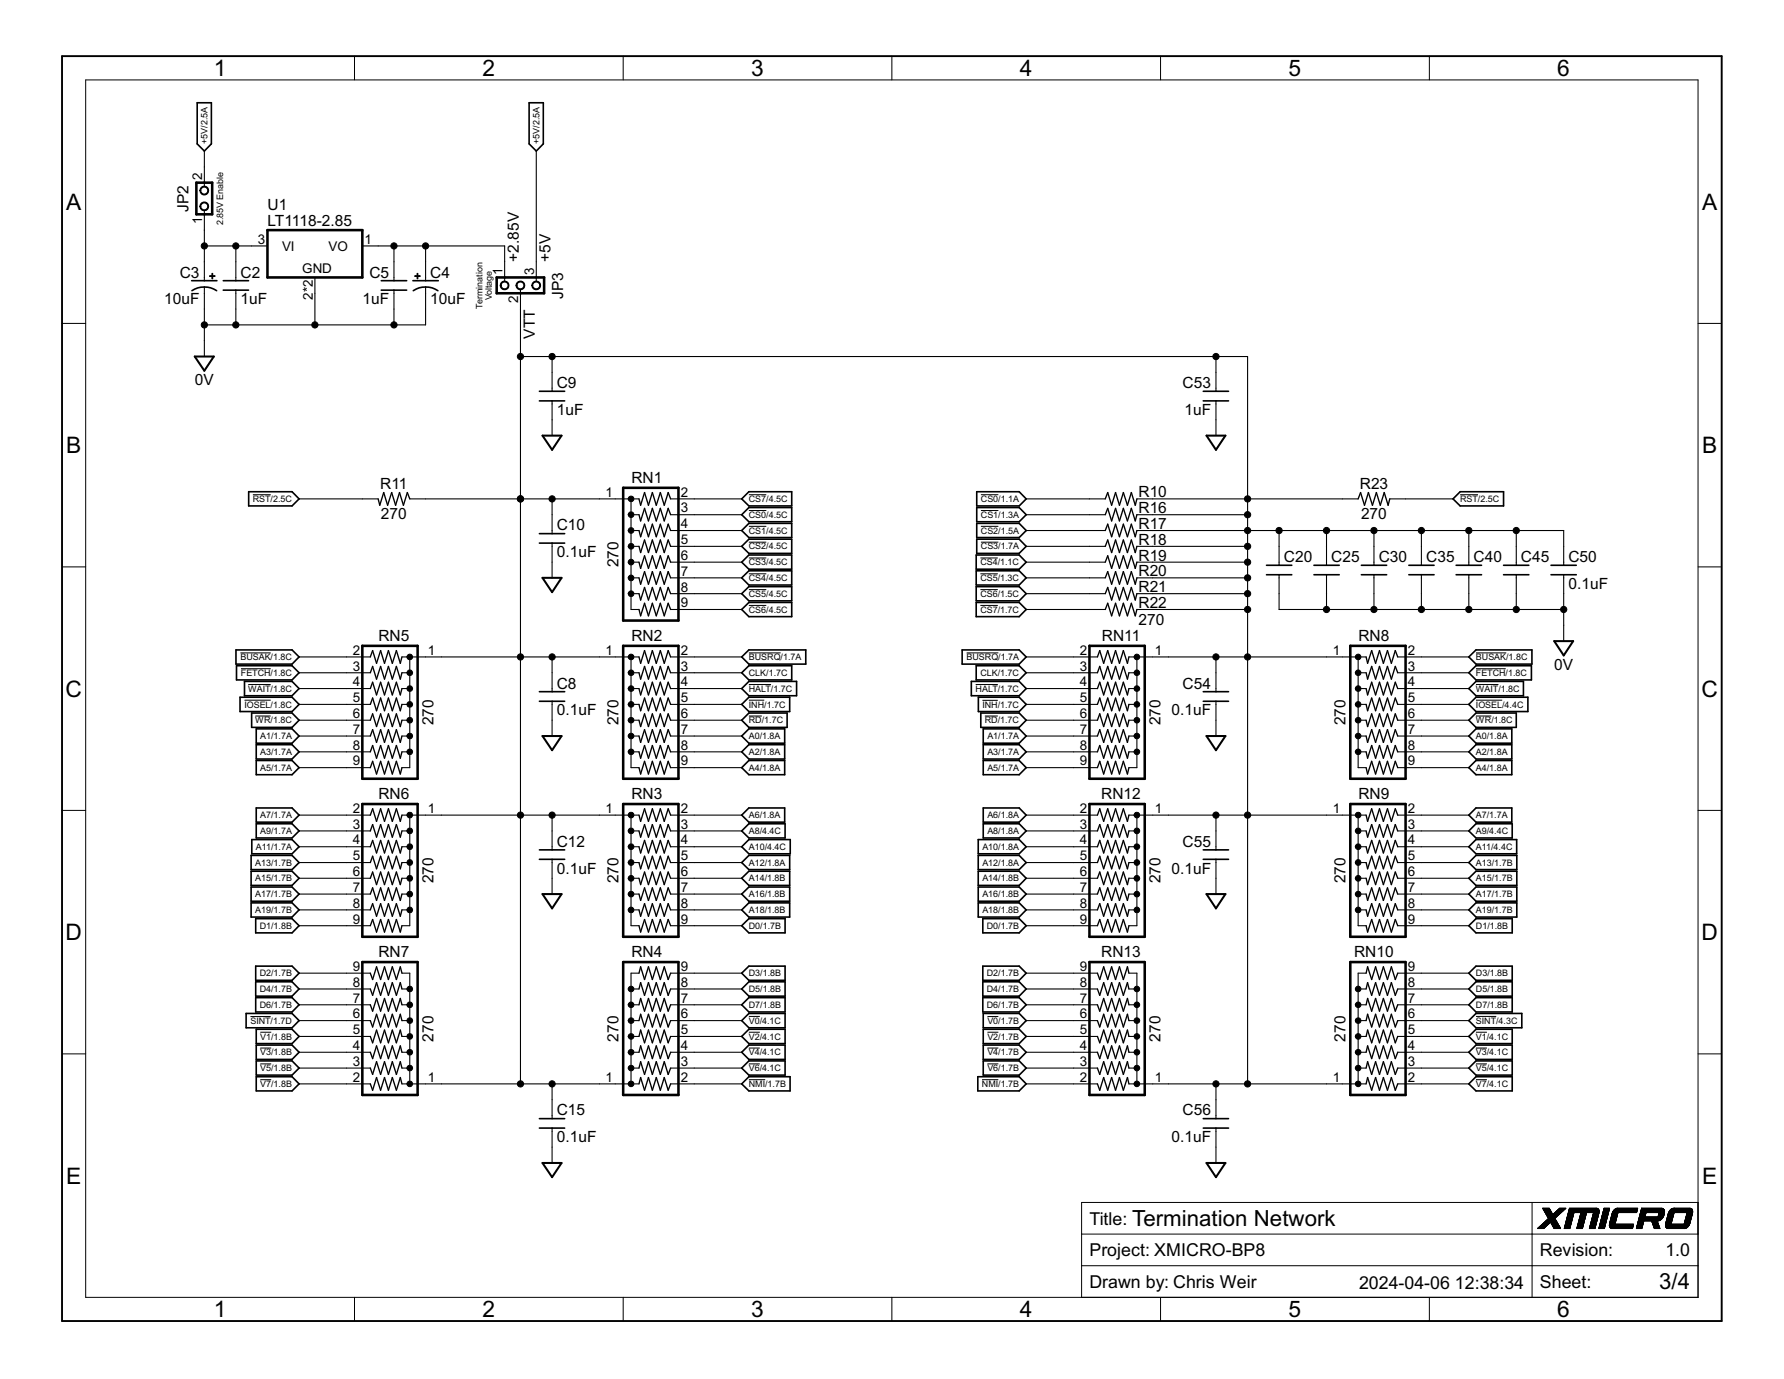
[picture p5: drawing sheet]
<svg xmlns="http://www.w3.org/2000/svg" width="279mm" height="216mm" viewBox="0 0 279 216" stroke-linecap="round" stroke-linejoin="round" font-family="sans-serif">
<defs><g id="words">
<g font-size="4">
<text x="33.5" y="11.9">1</text>
<text x="75.6" y="11.9">2</text>
<text x="117.6" y="11.9">3</text>
<text x="159.7" y="11.9">4</text>
<text x="201.8" y="11.9">5</text>
<text x="243.9" y="11.9">6</text>
<text x="10.4" y="32.8">A</text>
<text x="266.6" y="32.8">A</text>
<text x="10.4" y="71">B</text>
<text x="266.6" y="71">B</text>
<text x="10.3" y="109.1">C</text>
<text x="266.5" y="109.1">C</text>
<text x="10.3" y="147.2">D</text>
<text x="266.5" y="147.2">D</text>
<text x="10.4" y="185.3">E</text>
<text x="266.6" y="185.3">E</text>
<text x="33.5" y="206.2">1</text>
<text x="75.6" y="206.2">2</text>
<text x="117.6" y="206.2">3</text>
<text x="159.7" y="206.2">4</text>
<text x="201.8" y="206.2">5</text>
<text x="243.9" y="206.2">6</text>
</g>
<g font-size="3.9">
<text x="177.3" y="192">Termination Network</text>
<text x="259.8" y="201.9">3/4</text>
</g>
<g font-size="3.1">
<text x="170.6" y="191.7">Title:</text>
<text x="170.6" y="196.7">Project: XMICRO-BP8</text>
<text x="241.2" y="196.7">Revision:</text>
<text x="260.8" y="196.7">1.0</text>
<text x="170.6" y="201.6">Drawn by: Chris Weir</text>
<text x="212.9" y="201.9">2024-04-06</text>
<text x="227.9" y="201.9">12:38:34</text>
<text x="241.2" y="201.6">Sheet:</text>
</g>
<g font-size="2.7">
<text x="29.5" y="33.2" transform="rotate(-90 29.5 33.2)">JP2</text>
<text x="41.9" y="35.4">LT1118-2.85</text>
<text x="41.9" y="32.9">U1</text>
<text x="81.3" y="41" transform="rotate(-90 81.3 41)">+2.85V</text>
<text x="86.2" y="41" transform="rotate(-90 86.2 41)">+5V</text>
<text x="25.7" y="47.7">10uF</text>
<text x="28.1" y="43.4">C3</text>
<text x="37.7" y="47.7">1uF</text>
<text x="37.7" y="43.4">C2</text>
<text x="56.8" y="47.7">1uF</text>
<text x="57.8" y="43.4">C5</text>
<text x="67.4" y="47.7">10uF</text>
<text x="67.4" y="43.4">C4</text>
<text x="88.2" y="46.8" transform="rotate(-90 88.2 46.8)">JP3</text>
<text x="83.7" y="53" transform="rotate(-90 83.7 53)">VTT</text>
<text x="30.5" y="60.3">0V</text>
<text x="87.2" y="65">1uF</text>
<text x="87.2" y="60.8">C9</text>
<text x="185.2" y="60.8">C53</text>
<text x="185.5" y="65">1uF</text>
<text x="59.6" y="76.6">R11</text>
<text x="98.9" y="75.6">RN1</text>
<text x="178.3" y="77.9">R10</text>
<text x="213" y="76.6">R23</text>
<text x="59.7" y="81.3">270</text>
<text x="87.2" y="83.1">C10</text>
<text x="178.3" y="80.4">R16</text>
<text x="178.3" y="82.8">R17</text>
<text x="213.2" y="81.3">270</text>
<text x="87.2" y="87.3">0.1uF</text>
<text x="96.9" y="88.8" transform="rotate(-90 96.9 88.8)">270</text>
<text x="178.3" y="85.3">R18</text>
<text x="178.3" y="87.8">R19</text>
<text x="201.1" y="88">C20</text>
<text x="208.5" y="88">C25</text>
<text x="215.9" y="88">C30</text>
<text x="223.4" y="88">C35</text>
<text x="230.8" y="88">C40</text>
<text x="238.2" y="88">C45</text>
<text x="245.6" y="88">C50</text>
<text x="178.3" y="90.3">R20</text>
<text x="178.3" y="92.7">R21</text>
<text x="178.3" y="95.2">R22</text>
<text x="245.6" y="92.2">0.1uF</text>
<text x="59.3" y="100.4">RN5</text>
<text x="98.9" y="100.4">RN2</text>
<text x="172.6" y="100.4">RN11</text>
<text x="178.3" y="97.9">270</text>
<text x="212.8" y="100.4">RN8</text>
<text x="87.2" y="107.8">C8</text>
<text x="185.2" y="107.8">C54</text>
<text x="243.4" y="104.8">0V</text>
<text x="67.9" y="113.6" transform="rotate(-90 67.9 113.6)">270</text>
<text x="87.2" y="112">0.1uF</text>
<text x="96.9" y="113.6" transform="rotate(-90 96.9 113.6)">270</text>
<text x="181.8" y="113.6" transform="rotate(-90 181.8 113.6)">270</text>
<text x="183.5" y="112">0.1uF</text>
<text x="210.7" y="113.6" transform="rotate(-90 210.7 113.6)">270</text>
<text x="59.3" y="125.1">RN6</text>
<text x="98.9" y="125.1">RN3</text>
<text x="172.5" y="125.1">RN12</text>
<text x="212.8" y="125.1">RN9</text>
<text x="87.2" y="136.8">0.1uF</text>
<text x="87.2" y="132.6">C12</text>
<text x="183.5" y="136.8">0.1uF</text>
<text x="185.2" y="132.6">C55</text>
<text x="67.9" y="138.3" transform="rotate(-90 67.9 138.3)">270</text>
<text x="96.9" y="138.3" transform="rotate(-90 96.9 138.3)">270</text>
<text x="181.8" y="138.3" transform="rotate(-90 181.8 138.3)">270</text>
<text x="210.7" y="138.3" transform="rotate(-90 210.7 138.3)">270</text>
<text x="59.3" y="149.9">RN7</text>
<text x="98.9" y="149.9">RN4</text>
<text x="172.5" y="149.9">RN13</text>
<text x="212.1" y="149.9">RN10</text>
<text x="67.9" y="163.1" transform="rotate(-90 67.9 163.1)">270</text>
<text x="96.9" y="163.1" transform="rotate(-90 96.9 163.1)">270</text>
<text x="181.8" y="163.1" transform="rotate(-90 181.8 163.1)">270</text>
<text x="210.7" y="163.1" transform="rotate(-90 210.7 163.1)">270</text>
<text x="87.2" y="178.9">0.1uF</text>
<text x="87.2" y="174.6">C15</text>
<text x="183.5" y="178.9">0.1uF</text>
<text x="185.2" y="174.6">C56</text>
</g>
<g font-size="2.3">
<text x="31.6" y="28.2" transform="rotate(-90 31.6 28.2)">2</text>
<text x="31.6" y="35.1" transform="rotate(-90 31.6 35.1)">1</text>
<text x="40.4" y="38.2">3</text>
<text x="44.2" y="39.2">VI</text>
<text x="51.4" y="39.2">VO</text>
<text x="57.1" y="38.2">1</text>
<text x="47.3" y="42.7">GND</text>
<text x="49" y="46.9" transform="rotate(-90 49 46.9)">2*2</text>
<text x="78.7" y="43.1" transform="rotate(-90 78.7 43.1)">1</text>
<text x="81.2" y="47.4" transform="rotate(-90 81.2 47.4)">2</text>
<text x="83.6" y="43.1" transform="rotate(-90 83.6 43.1)">3</text>
<text x="94.8" y="77.8">1</text>
<text x="106.6" y="77.8">2</text>
<text x="106.6" y="80.2">3</text>
<text x="106.6" y="82.7">4</text>
<text x="106.6" y="85.2">5</text>
<text x="106.6" y="87.7">6</text>
<text x="106.6" y="90.1">7</text>
<text x="106.6" y="92.6">8</text>
<text x="106.6" y="95.1">9</text>
<text x="55.2" y="102.5">2</text>
<text x="55.2" y="105">3</text>
<text x="55.2" y="107.5">4</text>
<text x="67" y="102.5">1</text>
<text x="94.8" y="102.5">1</text>
<text x="106.6" y="102.5">2</text>
<text x="106.6" y="105">3</text>
<text x="106.6" y="107.5">4</text>
<text x="169.1" y="102.5">2</text>
<text x="169.1" y="105">3</text>
<text x="169.1" y="107.5">4</text>
<text x="180.9" y="102.5">1</text>
<text x="208.7" y="102.5">1</text>
<text x="220.5" y="102.5">2</text>
<text x="220.5" y="105">3</text>
<text x="220.5" y="107.5">4</text>
<text x="55.2" y="109.9">5</text>
<text x="55.2" y="112.4">6</text>
<text x="106.6" y="109.9">5</text>
<text x="106.6" y="112.4">6</text>
<text x="169.1" y="109.9">5</text>
<text x="169.1" y="112.4">6</text>
<text x="220.5" y="109.9">5</text>
<text x="220.5" y="112.4">6</text>
<text x="55.2" y="114.9">7</text>
<text x="55.2" y="117.4">8</text>
<text x="55.2" y="119.8">9</text>
<text x="106.6" y="114.9">7</text>
<text x="106.6" y="117.4">8</text>
<text x="106.6" y="119.8">9</text>
<text x="169.1" y="114.9">7</text>
<text x="169.1" y="117.4">8</text>
<text x="169.1" y="119.8">9</text>
<text x="220.5" y="114.9">7</text>
<text x="220.5" y="117.4">8</text>
<text x="220.5" y="119.8">9</text>
<text x="55.2" y="127.3">2</text>
<text x="55.2" y="129.7">3</text>
<text x="67" y="127.3">1</text>
<text x="94.8" y="127.3">1</text>
<text x="106.6" y="127.3">2</text>
<text x="106.6" y="129.7">3</text>
<text x="169.1" y="127.3">2</text>
<text x="169.1" y="129.7">3</text>
<text x="180.9" y="127.3">1</text>
<text x="208.7" y="127.3">1</text>
<text x="220.5" y="127.3">2</text>
<text x="220.5" y="129.7">3</text>
<text x="55.2" y="132.2">4</text>
<text x="55.2" y="134.7">5</text>
<text x="55.2" y="137.2">6</text>
<text x="106.6" y="132.2">4</text>
<text x="106.6" y="134.7">5</text>
<text x="106.6" y="137.2">6</text>
<text x="169.1" y="132.2">4</text>
<text x="169.1" y="134.7">5</text>
<text x="169.1" y="137.2">6</text>
<text x="220.5" y="132.2">4</text>
<text x="220.5" y="134.7">5</text>
<text x="220.5" y="137.2">6</text>
<text x="55.2" y="139.6">7</text>
<text x="55.2" y="142.1">8</text>
<text x="106.6" y="139.6">7</text>
<text x="106.6" y="142.1">8</text>
<text x="169.1" y="139.6">7</text>
<text x="169.1" y="142.1">8</text>
<text x="220.5" y="139.6">7</text>
<text x="220.5" y="142.1">8</text>
<text x="55.2" y="144.6">9</text>
<text x="106.6" y="144.6">9</text>
<text x="169.1" y="144.6">9</text>
<text x="220.5" y="144.6">9</text>
<text x="55.2" y="154.5">8</text>
<text x="55.2" y="152">9</text>
<text x="106.6" y="154.5">8</text>
<text x="106.6" y="152">9</text>
<text x="169.1" y="154.5">8</text>
<text x="169.1" y="152">9</text>
<text x="220.5" y="154.5">8</text>
<text x="220.5" y="152">9</text>
<text x="55.2" y="161.9">5</text>
<text x="55.2" y="159.4">6</text>
<text x="55.2" y="157">7</text>
<text x="106.6" y="161.9">5</text>
<text x="106.6" y="159.4">6</text>
<text x="106.6" y="157">7</text>
<text x="169.1" y="161.9">5</text>
<text x="169.1" y="159.4">6</text>
<text x="169.1" y="157">7</text>
<text x="220.5" y="161.9">5</text>
<text x="220.5" y="159.4">6</text>
<text x="220.5" y="157">7</text>
<text x="55.2" y="166.9">3</text>
<text x="55.2" y="164.4">4</text>
<text x="106.6" y="166.9">3</text>
<text x="106.6" y="164.4">4</text>
<text x="169.1" y="166.9">3</text>
<text x="169.1" y="164.4">4</text>
<text x="220.5" y="166.9">3</text>
<text x="220.5" y="164.4">4</text>
<text x="55.2" y="169.3">2</text>
<text x="67" y="169.3">1</text>
<text x="94.8" y="169.3">1</text>
<text x="106.6" y="169.3">2</text>
<text x="169.1" y="169.3">2</text>
<text x="180.9" y="169.3">1</text>
<text x="208.7" y="169.3">1</text>
<text x="220.5" y="169.3">2</text>
</g>
<g font-size="1.6">
<text x="32.5" y="22.5" transform="rotate(-90 32.5 22.5)">+5V/2.5A</text>
<text x="84.5" y="22.5" transform="rotate(-90 84.5 22.5)">+5V/2.5A</text>
<text x="35" y="35.3" transform="rotate(-90 35 35.3)">2.85V Enable</text>
<text x="77.1" y="47" transform="rotate(-90 77.1 47)">Voltage</text>
<text x="75.6" y="48.3" transform="rotate(-90 75.6 48.3)">Termination</text>
<text x="39.6" y="78.6">RST/2.5C</text>
<text x="117.3" y="81.1">CS0/4.5C</text>
<text x="117.3" y="78.6">CS7/4.5C</text>
<text x="117.3" y="83.6">CS1/4.5C</text>
<text x="153.6" y="78.6">CS0/1.1A</text>
<text x="153.6" y="83.6">CS2/1.5A</text>
<text x="153.6" y="81.1">CS1/1.3A</text>
<text x="228.7" y="78.6">RST/2.5C</text>
<text x="117.3" y="88.5">CS3/4.5C</text>
<text x="117.3" y="86">CS2/4.5C</text>
<text x="153.5" y="88.5">CS4/1.1C</text>
<text x="153.6" y="86">CS3/1.7A</text>
<text x="117.3" y="95.9">CS6/4.5C</text>
<text x="117.3" y="93.5">CS5/4.5C</text>
<text x="117.3" y="91">CS4/4.5C</text>
<text x="153.5" y="95.9">CS7/1.7C</text>
<text x="153.5" y="93.5">CS6/1.5C</text>
<text x="153.5" y="91">CS5/1.3C</text>
<text x="37.6" y="103.4">BUSAK/1.8C</text>
<text x="37.7" y="105.8">FETCH/1.8C</text>
<text x="117.3" y="105.8">CLK/1.7C</text>
<text x="117.3" y="103.4">BUSRQ/1.7A</text>
<text x="151.4" y="103.4">BUSRQ/1.7A</text>
<text x="153.5" y="105.8">CLK/1.7C</text>
<text x="231.2" y="103.4">BUSAK/1.8C</text>
<text x="231.2" y="105.8">FETCH/1.8C</text>
<text x="38.3" y="110.8">IOSEL/1.8C</text>
<text x="38.9" y="108.3">WAIT/1.8C</text>
<text x="40" y="113.3">WR/1.8C</text>
<text x="117.3" y="113.3">RD/1.7C</text>
<text x="117.3" y="108.3">HALT/1.7C</text>
<text x="117.3" y="110.8">INH/1.7C</text>
<text x="152.8" y="108.3">HALT/1.7C</text>
<text x="153.9" y="110.8">INH/1.7C</text>
<text x="154.2" y="113.3">RD/1.7C</text>
<text x="231.2" y="108.3">WAIT/1.8C</text>
<text x="231.2" y="113.3">WR/1.8C</text>
<text x="231.2" y="110.8">IOSEL/4.4C</text>
<text x="40.8" y="115.7">A1/1.7A</text>
<text x="40.8" y="118.2">A3/1.7A</text>
<text x="117.3" y="115.7">A0/1.8A</text>
<text x="117.3" y="118.2">A2/1.8A</text>
<text x="154.6" y="115.7">A1/1.7A</text>
<text x="154.6" y="118.2">A3/1.7A</text>
<text x="231.2" y="115.7">A0/1.8A</text>
<text x="231.2" y="118.2">A2/1.8A</text>
<text x="40.8" y="120.7">A5/1.7A</text>
<text x="117.3" y="120.7">A4/1.8A</text>
<text x="154.6" y="120.7">A5/1.7A</text>
<text x="231.2" y="120.7">A4/1.8A</text>
<text x="40.8" y="130.6">A9/1.7A</text>
<text x="40.8" y="128.1">A7/1.7A</text>
<text x="117.3" y="130.6">A8/4.4C</text>
<text x="117.3" y="128.1">A6/1.8A</text>
<text x="154.6" y="130.6">A8/1.8A</text>
<text x="154.6" y="128.1">A6/1.8A</text>
<text x="231.2" y="130.6">A9/4.4C</text>
<text x="231.2" y="128.1">A7/1.7A</text>
<text x="40" y="135.5">A13/1.7B</text>
<text x="40.1" y="133.1">A11/1.7A</text>
<text x="117.3" y="135.5">A12/1.8A</text>
<text x="117.3" y="133.1">A10/4.4C</text>
<text x="153.9" y="135.5">A12/1.8A</text>
<text x="153.9" y="133.1">A10/1.8A</text>
<text x="231.2" y="135.5">A13/1.7B</text>
<text x="231.2" y="133.1">A11/4.4C</text>
<text x="40" y="138">A15/1.7B</text>
<text x="40" y="140.5">A17/1.7B</text>
<text x="40" y="143">A19/1.7B</text>
<text x="117.3" y="138">A14/1.8B</text>
<text x="117.3" y="140.5">A16/1.8B</text>
<text x="117.3" y="143">A18/1.8B</text>
<text x="153.9" y="138">A14/1.8B</text>
<text x="153.9" y="140.5">A16/1.8B</text>
<text x="153.9" y="143">A18/1.8B</text>
<text x="231.2" y="138">A15/1.7B</text>
<text x="231.2" y="140.5">A17/1.7B</text>
<text x="231.2" y="143">A19/1.7B</text>
<text x="40.7" y="145.4">D1/1.8B</text>
<text x="117.3" y="145.4">D0/1.7B</text>
<text x="154.6" y="145.4">D0/1.7B</text>
<text x="231.2" y="145.4">D1/1.8B</text>
<text x="40.7" y="152.9">D2/1.7B</text>
<text x="40.7" y="155.3">D4/1.7B</text>
<text x="117.3" y="152.9">D3/1.8B</text>
<text x="117.3" y="155.3">D5/1.8B</text>
<text x="154.6" y="152.9">D2/1.7B</text>
<text x="154.6" y="155.3">D4/1.7B</text>
<text x="231.2" y="152.9">D3/1.8B</text>
<text x="231.2" y="155.3">D5/1.8B</text>
<text x="39.2" y="160.3">SINT/1.7D</text>
<text x="40.7" y="157.8">D6/1.7B</text>
<text x="117.3" y="160.3">V0/4.1C</text>
<text x="117.3" y="157.8">D7/1.8B</text>
<text x="154.6" y="157.8">D6/1.7B</text>
<text x="154.6" y="160.3">V0/1.7B</text>
<text x="231.2" y="160.3">SINT/4.3C</text>
<text x="231.2" y="157.8">D7/1.8B</text>
<text x="40.8" y="162.8">V1/1.8B</text>
<text x="40.8" y="165.2">V3/1.8B</text>
<text x="40.8" y="167.7">V5/1.8B</text>
<text x="117.3" y="162.8">V2/4.1C</text>
<text x="117.3" y="165.2">V4/4.1C</text>
<text x="117.3" y="167.7">V6/4.1C</text>
<text x="154.6" y="162.8">V2/1.7B</text>
<text x="154.6" y="165.2">V4/1.7B</text>
<text x="154.6" y="167.7">V6/1.7B</text>
<text x="231.2" y="162.8">V1/4.1C</text>
<text x="231.2" y="165.2">V3/4.1C</text>
<text x="231.2" y="167.7">V5/4.1C</text>
<text x="40.8" y="170.2">V7/1.8B</text>
<text x="117.3" y="170.2">NMI/1.7B</text>
<text x="153.8" y="170.2">NMI/1.7B</text>
<text x="231.2" y="170.2">V7/4.1C</text>
</g>
</g></defs>
<g fill="none" stroke="#000" stroke-width=".25">
<path d="M30.9 16.1h2.2v6.4l-1.1 1.1-1.1-1.1zM82.9 16.1h2.2v6.4l-1.1 1.1-1.1-1.1zM30 43.9h4M30.1 45.5a3.6 3.6 0 0 1 3.8 0M35 43.9h3.9M35 45.4h3.9M59.7 43.9h4M59.7 45.4h4M64.7 43.9h3.9M64.7 45.5a3.5 3.5 0 0 1 3.9 0M38.9 77h6.8l1.1 1.1-1.1 1.1h-6.8zM84.5 61.3h3.9"/>
<path d="M84.5 62.8h3.9M117.3 77h6.7v2.2h-6.7l-1.1-1.1zM117.3 79.5h6.7v2.2h-6.7l-1.1-1.1zM153 77h6.6l1.1 1.1-1.1 1.1h-6.6zM153 79.5h6.6l1.1 1.1-1.1 1.1h-6.6zM188.4 61.3h4M188.4 62.8h4M228.7 77h6.8v2.2h-6.8l-1.1-1.1zM84.5 83.5h3.9M84.5 85h3.9M116.2 90.5l1.1-1.1h6.7v2.2h-6.7zM116.2 92.9l1.1-1.1h6.7v2.3h-6.7z"/>
<path d="M116.2 95.4l1.1-1.1h6.7v2.2h-6.7zM117.3 81.9h6.7v2.3h-6.7l-1.1-1.1zM117.3 84.4h6.7v2.2h-6.7l-1.1-1.1zM117.3 86.9h6.7v2.2h-6.7l-1.1-1.1zM152.9 86.9h6.7l1.1 1.1-1.1 1.1h-6.7zM152.9 89.4h6.7l1.1 1.1-1.1 1.1h-6.7zM152.9 91.8h6.7l1.1 1.1-1.1 1.2h-6.7zM152.9 94.3h6.7l1.1 1.1-1.1 1.1h-6.7zM153 81.9h6.6l1.1 1.2-1.1 1.1h-6.6zM153 84.4h6.6l1.1 1.1-1.1 1.1h-6.6zM198.4 88.5h3.9M198.4 90h3.9"/>
<path d="M205.8 88.5h3.9M205.8 90h3.9M213.2 88.5h4M213.2 90h4M220.6 88.5h4M220.6 90h4M228 88.5h4M228 90h4M235.5 88.5h3.9M235.5 90h3.9M242.9 88.5h4M242.9 90h4"/>
<path d="M37 101.8h8.7l1.1 1.1-1.1 1.1h-8.7zM37 104.2h8.7l1.1 1.1-1.1 1.2h-8.7zM37.6 109.2h8.1l1.1 1.1-1.1 1.1h-8.1zM38.3 106.7h7.4l1.1 1.1-1.1 1.1h-7.4zM39.4 111.6h6.3l1.1 1.2-1.1 1.1h-6.3zM40.1 114.1h5.6l1.1 1.1-1.1 1.2h-5.6zM40.1 116.6h5.6l1.1 1.1-1.1 1.1h-5.6zM40.1 119.1h5.6l1.1 1.1-1.1 1.1h-5.6zM84.5 108.3h3.9M84.5 109.8h3.9M116.2 102.9l1.1-1.1h8.9v2.2h-8.9zM116.2 105.3l1.1-1.1h6.7v2.3h-6.7z"/>
<path d="M117.3 109.2h6.4v2.2h-6.4l-1.1-1.1zM117.3 106.7h7.5v2.2h-7.5l-1.1-1.1zM117.3 111.6h6v2.3h-6l-1.1-1.1zM117.3 114.1h5.6v2.3h-5.6l-1.1-1.2zM117.3 116.6h5.6v2.2h-5.6l-1.1-1.1zM117.3 119.1h5.6v2.2h-5.6l-1.1-1.1zM150.7 101.8h8.9l1.1 1.1-1.1 1.1h-8.9zM152.1 106.7h7.5l1.1 1.1-1.1 1.1h-7.5zM152.9 104.2h6.7l1.1 1.1-1.1 1.2h-6.7zM153.2 109.2h6.4l1.1 1.1-1.1 1.1h-6.4zM153.6 111.6h6l1.1 1.2-1.1 1.1h-6zM154 114.1h5.6l1.1 1.1-1.1 1.2h-5.6z"/>
<path d="M154 116.6h5.6l1.1 1.1-1.1 1.1h-5.6zM154 119.1h5.6l1.1 1.1-1.1 1.1h-5.6zM188.4 108.3h4M188.4 109.8h4M230 102.9l1.2-1.1h8.7v2.2h-8.7zM230 105.3l1.2-1.1h8.6v2.3h-8.6zM231.2 106.7h7.4v2.2h-7.4l-1.2-1.1zM231.2 111.6h6.3v2.3h-6.3l-1.2-1.1zM231.2 109.2h8.1v2.2h-8.1l-1.2-1.1zM231.2 114.1h5.6v2.3h-5.6l-1.2-1.2zM231.2 116.6h5.6v2.2h-5.6l-1.2-1.1zM231.2 119.1h5.6v2.2h-5.6l-1.2-1.1z"/>
<path d="M39.3 136.4h6.4l1.1 1.1-1.1 1.1h-6.4zM39.3 133.9h6.4l1.1 1.1-1.1 1.1h-6.4zM39.3 138.9h6.4l1.1 1.1-1.1 1.1h-6.4zM39.4 131.4h6.3l1.1 1.2-1.1 1.1h-6.3zM40.1 129h5.6l1.1 1.1-1.1 1.1h-5.6zM40.1 126.5h5.6l1.1 1.1-1.1 1.1h-5.6zM84.5 133.1h3.9M84.5 134.5h3.9M116.2 137.5l1.1-1.1h6.4v2.2h-6.4zM116.2 140l1.1-1.1h6.4v2.2h-6.4zM117.3 133.9h6.4v2.2h-6.4l-1.1-1.1zM117.3 131.4h6.5v2.3h-6.5l-1.1-1.1z"/>
<path d="M117.3 129h5.7v2.2h-5.7l-1.1-1.1zM117.3 126.5h5.6v2.2h-5.6l-1.1-1.1zM153.2 136.4h6.4l1.1 1.1-1.1 1.1h-6.4zM153.2 131.4h6.4l1.1 1.2-1.1 1.1h-6.4zM153.2 133.9h6.4l1.1 1.1-1.1 1.1h-6.4zM153.2 138.9h6.4l1.1 1.1-1.1 1.1h-6.4zM154 129h5.6l1.1 1.1-1.1 1.1h-5.6zM154 126.5h5.6l1.1 1.1-1.1 1.1h-5.6zM188.4 133.1h4M188.4 134.5h4M230 137.5l1.2-1.1h6.4v2.2h-6.4zM230 140l1.2-1.1h6.4v2.2h-6.4z"/>
<path d="M231.2 131.4h6.3v2.3h-6.3l-1.2-1.1zM231.2 133.9h6.4v2.2h-6.4l-1.2-1.1zM231.2 129h5.6v2.2h-5.6l-1.2-1.1zM231.2 126.5h5.6v2.2h-5.6l-1.2-1.1zM38.5 158.7h7.2l1.1 1.1-1.1 1.1h-7.2zM39.3 141.4h6.4l1.1 1.1-1.1 1.1h-6.4zM40 143.8h5.7l1.1 1.1-1.1 1.2h-5.7zM40 151.3h5.7l1.1 1.1-1.1 1.1h-5.7zM40 153.7h5.7l1.1 1.1-1.1 1.2h-5.7zM40 156.2h5.7l1.1 1.1-1.1 1.1h-5.7zM116.2 142.5l1.1-1.1h6.4v2.2h-6.4zM116.2 144.9l1.1-1.1h5.7v2.3h-5.7z"/>
<path d="M116.2 152.4l1.1-1.1h5.7v2.2h-5.7zM117.3 153.7h5.7v2.3h-5.7l-1.1-1.2zM117.3 156.2h5.7v2.2h-5.7l-1.1-1.1zM117.3 158.7h5.7v2.2h-5.7l-1.1-1.1zM153.2 141.4h6.4l1.1 1.1-1.1 1.1h-6.4zM153.9 143.8h5.7l1.1 1.1-1.1 1.2h-5.7zM153.9 151.3h5.7l1.1 1.1-1.1 1.1h-5.7zM153.9 153.7h5.7l1.1 1.1-1.1 1.2h-5.7zM153.9 156.2h5.7l1.1 1.1-1.1 1.1h-5.7zM154 158.7h5.6l1.1 1.1-1.1 1.1h-5.6zM230 142.5l1.2-1.1h6.4v2.2h-6.4zM230 144.9l1.2-1.1h5.6v2.3h-5.6z"/>
<path d="M230 152.4l1.2-1.1h5.6v2.2h-5.6zM231.2 153.7h5.6v2.3h-5.6l-1.2-1.2zM231.2 156.2h5.6v2.2h-5.6l-1.2-1.1zM231.2 158.7h7.1v2.2h-7.1l-1.2-1.1zM40.1 161.1h5.6l1.1 1.2-1.1 1.1h-5.6zM40.1 163.6h5.6l1.1 1.1-1.1 1.2h-5.6zM40.1 166.1h5.6l1.1 1.1-1.1 1.1h-5.6zM40.1 168.6h5.6l1.1 1.1-1.1 1.1h-5.6zM84.5 175.1h3.9M84.5 176.6h3.9M117.3 161.1h5.7v2.3h-5.7l-1.1-1.1zM117.3 163.6h5.7v2.3h-5.7l-1.1-1.2z"/>
<path d="M117.3 166.1h5.7v2.2h-5.7l-1.1-1.1zM117.3 168.6h6.4v2.2h-6.4l-1.1-1.1zM153.1 168.6h6.5l1.1 1.1-1.1 1.1h-6.5zM154 161.1h5.6l1.1 1.2-1.1 1.1h-5.6zM154 163.6h5.6l1.1 1.1-1.1 1.2h-5.6zM154 166.1h5.6l1.1 1.1-1.1 1.1h-5.6zM188.4 175.1h4M188.4 176.6h4M231.2 161.1h5.6v2.3h-5.6l-1.2-1.1zM231.2 163.6h5.6v2.3h-5.6l-1.2-1.2zM231.2 166.1h5.6v2.2h-5.6l-1.2-1.1zM231.2 168.6h5.6v2.2h-5.6l-1.2-1.1z"/>
</g>
<g fill="none" stroke="#000" stroke-width=".16">
<path d="M13.4 12.5h252.5v190.6h-252.5zM55.5 8.8v3.7M97.6 8.8v3.7M139.7 8.8v3.7M181.8 8.8v3.7M223.9 8.8v3.7M9.7 50.6h3.7M265.9 50.6h3.7M39.6 77.5h2.8M117.3 77.5h2.7M117.3 79.9h2.7M153.6 77.5h2.8"/>
<path d="M153.6 79.9h2.8M228.7 77.5h2.8M9.7 88.8h3.7M117.3 94.8h2.7M117.3 92.3h2.7M117.3 89.8h2.7M117.3 87.4h2.7M117.3 84.9h2.7M117.3 82.4h2.7M153.5 94.8h2.8M153.5 92.3h2.8M153.5 89.8h2.8"/>
<path d="M153.5 87.4h2.8M153.6 84.9h2.8M153.6 82.4h2.8M265.9 88.8h3.7M37.7 102.2h4.7M37.7 104.7h4.7M38.3 109.6h4.1M38.9 107.2h3.5M40 112.1h2.4M117.3 102.2h5M117.3 107.2h3.5M117.3 112.1h2"/>
<path d="M117.3 109.6h2.4M151.4 102.2h5M152.8 107.2h3.5M153.9 109.6h2.4M154.2 112.1h2.1M231.2 102.2h4.7M231.2 107.2h3.5M231.2 112.1h2.4M231.2 109.6h4.1M231.2 104.7h4.6M9.7 126.9h3.7M265.9 126.9h3.7"/>
<path d="M39.2 159.2h3.2M117.3 159.1h1.7M154.6 159.2h1.8M231.2 159.1h3.1M9.7 165h3.7M40.8 169h1.7M40.8 161.6h1.7M40.8 164.1h1.7M40.8 166.6h1.7M117.3 169h2.5M117.3 161.6h1.7M117.3 164.1h1.7"/>
<path d="M117.3 166.6h1.7M153.8 169h2.6M154.6 161.6h1.8M154.6 164.1h1.8M154.6 166.6h1.8M231.2 169h1.7M231.2 161.6h1.7M231.2 164.1h1.7M231.2 166.6h1.7M265.9 165h3.7M169.4 193.2h96.5M169.4 198.2h96.5"/>
<path d="M239.9 188.3v14.8M240.8 192.3h1M241.1 192h1M241.4 191.8h1M241.6 189.2h1.1M241.6 189.2h1M241.7 189.3h1M241.7 191.5h.9M241.7 189.3l1 .1M241.7 189.4h1.1M241.8 189.4h1M241.8 189.5h1"/>
<path d="M241.8 192.3h-.9M241.8 189.5l1 .1M241.9 189.6h1M241.9 192.2l-1 .1M241.9 189.7h1M241.9 192.2h-1M241.9 191.3h1.9M241.9 189.7h1.1M242 192.2h-1M242 189.8h1M242 191.3h1.8M242 189.8l1 .1"/>
<path d="M242 192.1h-1M242 191.2h1.8M242 189.9h1M242 189.9l1.1 .1M242.1 192.1h-1M242.1 191.2h1.7M242.1 190h1M242.1 191.2h1.6M242.1 190l1 .1M242.1 192h-.9M242.1 190.1h1M242.1 191.1h1.6"/>
<path d="M242.2 192h-1M242.2 190.1h1M242.2 190.2h1.9M242.2 191.9h-1M242.2 191.1h1.5M242.2 190.3h1.8M242.3 191.9h-1M242.3 191h1.4M242.3 191h1.3M242.3 191.8l-1 .1M242.3 190.4h1.5M242.4 191.8h-1"/>
<path d="M242.4 190.9h1.2M242.4 190.5h1.4M242.4 191.7l-1 .1M242.4 190.6h1.3M242.4 190.6h1.2M242.5 191.7h-1M242.5 190.8h1M242.5 190.7h1.1M242.5 190.7h1M242.5 191.6l-.9 .1M242.5 191.6h-.9M242.6 191.6h-1"/>
<path d="M242.7 191.5h-1M242.7 191.5h-.9M242.8 191.4h-1M242.8 191.4h-.9M242.9 191.4h1M242.9 191.5h1M243 191.6h1M243 191.5h.9M243 191.6l1 .1M243 191.7h1.1M243.1 191.7h1M243.1 191.8h1"/>
<path d="M243.1 191.9h1.1M243.2 191.9h1M243.2 192h1M243.2 192.1h1.1M243.3 192.1h1M243.3 192.2h1M243.4 192.2h1M243.4 192.3h1M243.4 190h.9M243.5 190.8l.9 1.5h-1l-.6-1-1 1h-1l1.7-1.5M243.5 190.8l1.7-1.6h-.9l-1.1 1-.6-1h-1l.9 1.6M243.7 189.7h.9"/>
<path d="M243.7 190.5l-1.3 .1M243.8 190.5h-1.4M243.8 191.3l-1.9 .1M243.9 190.4h-1.6M244 190.3h-1.7M244 189.4h.9M244.2 190.1h-1M244.2 189.2h1M244.3 190l-1 .1M244.3 190h-.9M244.4 189.9l-1 .1M244.4 189.9h-.9"/>
<path d="M244.5 189.8l-1 .1M244.5 189.8h-1M244.6 189.8h-1M244.6 189.7h-1M244.7 189.7h-1M244.8 189.6h-1M244.8 189.5l-.9 .1M244.9 189.5h-1M244.9 189.4l-1 .1M245 192.3h.9M245 189.4h-1M245 192.2h.9"/>
<path d="M245 192.1h.9M245 189.3l-.9 .1M245.1 192h.8M245.1 192h.9M245.1 191.9h.9M245.1 189.3h-1M245.1 191.8h.9M245.1 189.3h-.9M245.2 191.7h.8M245.2 191.6h.8M245.2 189.2h-1M245.2 191.5h.9"/>
<path d="M245.2 191.4h.9M245.3 191.3h.8M245.3 191.2h.8M245.3 191.1h.9M245.3 191h.9M245.3 190.9h.9M245.4 190.9h.8M245.4 190.8h.9M245.4 190.7h.9M245.4 190.6h.9M245.4 190.5h.9M245.5 190.5h.8"/>
<path d="M245.5 190.4h.9M245.5 190.3h.9M245.5 190.2h.9M245.6 190.2h.8M245.6 190.1h.8M245.6 190h.8M245.6 190h.9M245.6 189.9h.9M245.6 189.8h4.8M245.7 189.7h4.7M245.7 189.6h4.7M245.7 189.5h4.7"/>
<path d="M245.7 189.4h4.7M245.8 189.3l4.6 .1M245.8 189.3h4.5M245.8 189.2h4.4M245.8 189.2h4.3M245.9 192.1h-.9M246 191.7l-.8 .1M246 191.6l-.8 .1M246.1 191.6h-.9M246.1 191.4h-.9M246.1 191.3l-.9 .1M246.2 190.9h-.8"/>
<path d="M246.3 190.7h-.9M246.3 190.6h-.9M246.3 190.5h-.9M246.5 189.9l-.9 .1M247 192.3h.8M247 192.2h.9M247 192.1h.9M247 192h.9M247.1 192h.8M247.1 191.9h.8M247.1 191.8h.9M247.1 191.7h.9"/>
<path d="M247.1 191.6h.9M247.2 191.6h.8M247.2 191.5h.8M247.2 191.5h.9M247.2 191.4h.9M247.2 191.3h.9M247.2 191.2h.9M247.3 191.1h.8M247.3 191.1h.9M247.3 191h.9M247.3 190.9h.9M247.4 190.8h.8"/>
<path d="M247.4 190.7h.8M247.4 190.7h.9M247.4 190.6h.9M247.4 190.5h.9M247.5 190.4h.8M247.5 190.3h.8M247.5 190.2h.9M247.5 190.1h.9M247.6 190h.8M247.6 189.8l-.6 2.5h.8l.7-2.5M247.6 189.9h.9M247.9 192.2h-.9"/>
<path d="M247.9 192.1h-.9M248 191.7l-.9 .1M248 191.6l-.9 .1M248.1 191.5h-.9M248.1 191.4h-.9M248.1 191.3l-.9 .1M248.3 190.7h-.9M248.3 190.6h-.9M248.3 190.5h-.9M248.3 190.4h-.8M248.4 190.3h-.9M248.5 189.9l-.9 .1"/>
<path d="M248.9 192.3h.9M249 192.2h.8M249 192.1h.9M249 192h.9M249 191.9h.9M249.1 191.8h.8M249.1 191.7h.8M249.1 191.7h.9M249.1 191.6h.9M249.1 191.5h.9M249.2 191.5h.8M249.2 191.4h.8"/>
<path d="M249.2 191.3h.8M249.2 191.3h.9M249.2 191.2h.9M249.3 191.1h.8M249.3 191h.8M249.3 190.9h.8M249.3 190.9h.9M249.3 190.8h.9M249.3 190.7h.9M249.4 190.7h.8M249.4 190.6h.8M249.4 190.6h.9"/>
<path d="M249.4 190.5h.9M249.4 190.4h.9M249.5 190.3h.8M249.5 190.2h.8M249.5 190.1h.9M249.5 190h.9M249.6 190h.8M249.6 189.9h.8M249.6 189.8l-.7 2.5h.9l.6-2.3M249.8 192.3h-.9M249.8 192.2h-.8M249.9 192.1h-.9"/>
<path d="M249.9 191.9h-.9M249.9 191.8h-.8M250 191.5h-.8M250 191.4h-.8M250.1 191.2h-.9M250.1 191.1l-.9 .1M250.1 191.1h-.8M250.2 189.2h-4.4l-.8 3.1h.9l.6-2.5M250.2 189.2h.1M250.2 189.2l.2 .2M250.3 190.4h-.9M250.3 190.3h-.9"/>
<path d="M250.3 190.2h-.8M250.4 190.2h-.9M250.4 190.1h-.9M250.4 189.4v.2M250.4 192.3h.9M250.4 190h-.9M250.4 192.2h.9M250.4 189.9h-.8M250.4 189.8l-4.8 .1M250.4 189.8h-4.7M250.4 189.6v.2M250.4 189.8v.2"/>
<path d="M250.5 192.1h.8M250.5 192h.8M250.5 192h.9M250.5 191.9h.9M250.5 191.8h.9M250.6 191.7h.8M250.6 191.6h.9M250.6 191.5h.9M250.6 191.4h.9M250.7 191.4h.8M250.7 191.3h.8M250.7 191.2h.8"/>
<path d="M250.7 191.2h.9M250.7 191.1h.9M250.7 191h.9M250.8 191h.8M250.8 190.9h.8M250.8 190.8h.9M250.8 190.7h.9M250.8 190.6h.9M250.9 190.5h.8M250.9 190.4h.9M250.9 190.3h.9M251 190.2h.8"/>
<path d="M251 190.1h.8M251 190h.9M251 189.9h.9M251.1 189.8h.8M251.1 189.7h.8M251.1 189.6h.9M251.1 189.5h.9M251.2 189.4h.8M251.2 189.3h.8M251.2 189.3h.9M251.2 189.2h.9M251.2 189.2h.9l-.8 3.1h-.9z"/>
<path d="M251.4 192h-.9M251.4 191.9h-.9M251.4 191.7h-.8M251.5 191.6h-.9M251.6 190.9l-.8 .1M251.7 190.9h-.9M251.7 190.8h-.9M251.7 190.5l-.8 .1M251.8 190.1h-.8M251.9 190l-.9 .1M251.9 189.9h-.9M251.9 189.8h-.8"/>
<path d="M251.9 189.7h-.8M252 189.4h-.8M252.1 191.9h3.7M252.1 191.8h3.7M252.1 191.9l.2 .4M252.1 191.8v.1M252.1 191.6l3.7 .1-.1 .6h-3.4M252.1 192h3.6M252.1 192h3.7M252.1 191.7h3.7M252.1 191.6h.8M252.1 191.7v.1"/>
<path d="M252.1 192.1h3.6M252.1 191.5h.9M252.1 191.5v.2M252.1 191.4h.9M252.1 192.2h3.6M252.1 191.3h.9M252.2 191.3h.8M252.2 192.2h3.5M252.2 191.2h.8M252.2 191.1h.9M252.2 191h.9M252.2 190.9h.9"/>
<path d="M252.3 192.3h3.4M252.3 190.9h.8M252.3 190.8h.9M252.3 190.7h.9M252.3 190.6h.9M252.3 190.5h.9M252.4 190.5h.8M252.4 190.4h.8M252.4 190.4h.9M252.4 190.3h.9M252.4 190.2h.9M252.5 190.1h.8"/>
<path d="M252.5 190h.8M252.5 190h.9M252.5 189.9h.9M252.5 190l-.4 1.5M252.5 189.8v.2M252.6 189.8h3.7M252.6 189.7h3.7M252.6 189.7l.6-.5h3.3l-.2 .6h-3.8M252.6 189.7l-.1 .1M252.6 189.6h3.8M252.7 189.6h3.7M252.7 189.5h3.7"/>
<path d="M252.8 189.4h3.6M252.9 189.4h3.5M252.9 189.3h3.5M253 191.6h-.9M253 189.3h3.5M253 191.2h-.8M253.1 191.1l-.9 .1M253.1 189.2h3.4M253.1 191.1h-.9M253.1 190.9h-.9M253.2 190.8h-.9M253.2 189.2h3.3"/>
<path d="M253.3 190.4h-.9M253.3 190.3h-.9M253.3 190.2h-.9M253.3 190.1h-.8M253.4 190h-.9M253.4 189.8l-.5 1.9M255.8 191.7l-3.7 .1M256.3 192.3h.8M256.3 192.2h.9M256.3 192.1h.9M256.3 189.8h-3.8M256.3 192h.9"/>
<path d="M256.3 189.7h-3.7M256.4 191.9h.8M256.4 191.9h.9M256.4 189.5l-3.7 .1M256.4 189.4l-3.6 .1M256.4 191.8h.9M256.4 191.7h.9M256.5 191.6h.8M256.5 191.5h.8M256.5 191.5h.9M256.5 191.4h.9M256.5 191.3h.9"/>
<path d="M256.6 191.3h.8M256.6 191.2h.8M256.6 191h3.5M256.7 190.8h3.6M256.7 190.7h3.6M256.7 190.6h3.7M256.8 190.5h3.7M256.8 190.5h.8M256.8 190.4h.8M256.8 190.4h.9M256.8 190.3h.9M256.8 190.2h.9"/>
<path d="M256.9 190.1h.8M256.9 190h.8M256.9 189.9h.9M256.9 189.8h3.8M257 189.7h3.7M257 189.6h3.7M257 189.5h3.7M257 189.4h3.6M257.1 189.3h3.4M257.1 189.2h3.3M257.1 189.2h3.2M257.1 189.2l-.8 3.1h.8l.4-1.1"/>
<path d="M257.1 189.2h3.4M257.1 189.2l.7 .6-.2 .7M257.2 192.3h-.9M257.2 192.2h-.9M257.2 192h-.8M257.3 191.9h-.9M257.3 191.8h-.9M257.3 191.6h-.8M257.4 191.2h-.8M257.7 190.1h-.8M257.7 190l-.8 .1M258.7 191.2h.9"/>
<path d="M258.7 191.2h.8M258.7 191.3h.9M258.7 191.3l.9 .1M258.8 191.4h.8M258.8 191.5h.9M258.8 191.6h.9M258.9 191.7h.8M258.9 191.7l.9 .1M258.9 191.8h.9M258.9 191.9h.9M259 191.9h.8M259 192h.8"/>
<path d="M259 192h.9M259 192.1h.9M259 192.2h.9M259.1 192.2h.8M259.1 192.3h.8M259.7 190.5h.8M259.7 190.4h.8M259.7 190.3h.9M259.7 191.1l-3.1 .1M259.7 190.2h.9M259.8 190.2h.8M259.8 190.1h.8"/>
<path d="M259.8 190h.8M259.8 190h.9M259.8 189.9h.9M259.8 189.8l-.1 .7M259.9 191.1l-.4 .1 .5 1.1h-.9l-.4-1.1M259.9 191.1h-3.3M260 191.1h-3.4M260.1 191h-3.5M260.1 190.9l-3.5 .1M260.2 190.9h-3.6M260.2 190.9l-.3 .2M260.2 190.9h-3.5"/>
<path d="M260.3 190.8h-3.6M260.3 190.7l-.1 .2M260.4 190.7h-3.7M260.4 190.6l-3.7 .1M260.5 189.2l.1 .2M260.5 190.5l-3.8 .1M260.5 190.5l-.2 .2M260.5 190.4v.1M260.6 190.4h-.9M260.6 190.3l-.1 .1M260.6 189.4h.1M260.6 189.4l.1 .1"/>
<path d="M260.7 189.5h-3.7M260.7 189.9l-.1 .4M260.7 189.7h-3.7M260.7 189.6h-3.7M260.7 189.5v.3M260.7 189.8v.1M260.8 191.9l.1 .1M260.9 191.9h3.6M260.9 191.8h3.6M260.9 191.8h3.7M260.9 191.6l3.7 .1M260.9 191.6h.8"/>
<path d="M260.9 191.6l-.1 .3M260.9 192v.1M260.9 192h3.5M260.9 191.5h.8M260.9 191.5v.1M260.9 192.1h3.4M260.9 191.4h.9M260.9 192.1v.1M260.9 192.2h3.3M260.9 192.2h.1M260.9 191.3h.9M261 192.2h3.2"/>
<path d="M261 191.2h.8M261 192.2v.1M261 191.1h.8M261 191.1h.9M261 192.3h.2h2.9M261 192.2h3.1M261 191h.9M261 192.3h3.1M261 190.9h.9M261.1 190.8h.8M261.1 190.7h.9M261.1 190.6h.9"/>
<path d="M261.2 192.3h2.7M261.2 190.5h.8M261.2 190.4h.8M261.2 190.3h.9M261.2 190.2h.9M261.2 190.1h.9M261.3 190.1h.8M261.3 190h.8M261.3 189.9h.8M261.3 189.9h.9M261.4 189.8l-.5 1.7M261.4 189.7h3.7"/>
<path d="M261.5 189.6l-.1 .2M261.6 189.4l-.1 .2M261.6 189.4h3.4M261.7 189.3h3.3M261.7 189.3l-.1 .1M261.8 189.3h3.1M261.8 191.2h-.8M261.9 189.2h3M261.9 189.2l-.2 .1M261.9 190.9l-.9 .1M261.9 190.9h-.9M262 190.7h-.9"/>
<path d="M262 190.6l-.9 .1M262 189.2h2.8M262 189.2h-.1M262 190.5l-.9 .1M262 190.4h-.8M262.1 190.3h-.9M262.1 190.2h-.9M262.1 189.2h2.8M262.1 190.1h-.8M262.1 189.2h-.1M262.1 190h-.8M262.2 189.2v.6l-.5 1.9"/>
<path d="M263.8 191.6h.8M263.8 191.5h.8M263.8 191.5h.9M263.8 191.4h.9M263.8 191.3h.9M263.9 191.3h.8M263.9 191.2h.8M263.9 191.2h.9M263.9 191.1h.9M263.9 191h.9M263.9 190.9h.9M264 190.8h.8"/>
<path d="M264 190.8h.9M264 190.7h.9M264 190.6h.9M264.1 190.5h.8M264.1 190.4h.8M264.1 190.4h.9M264.1 190.3h.9M264.1 190.2h.9M264.2 190.2h.8M264.2 190.1h.8M264.2 190h.8M264.2 190h.9"/>
<path d="M264.2 189.9h.9M264.2 189.8l-.4 1.9M264.4 192.1h-3.5M264.4 192h-3.5M264.5 191.9h-3.6M264.5 191.9l-.4 .4M264.6 191.7l-3.7 .1M264.6 191.7l-.1 .2M264.6 191.7h-3.7M264.6 191.6v.1M264.7 191.5h-.9M264.8 191.2h-.9"/>
<path d="M264.8 191.1h-.9M264.8 191h-.9M264.8 190.9h-.8M264.9 190.8h-.9M264.9 189.2v.1M264.9 190.4l-.8 .1M264.9 189.3h.1M265 189.3l-3.3 .1M265 189.3v.1M265 190.1h-.8M265 189.4h-3.4M265 190l-.8 .1"/>
<path d="M265 189.4l-3.4 .1M265 189.4l.1 .2M265.1 189.5l-3.6 .1M265.1 189.5h-3.6M265.1 189.9l-.5 1.7M265.1 189.6v.1M265.1 189.8l-3.8 .1M265.1 189.8h-3.8M265.1 189.8h-3.7M265.1 189.7h-3.7M265.1 189.6h-3.6M265.1 189.8v.1"/>
<path d="M265.1 189.7v.1M265.9 188.3h-96.5v14.8M55.5 203.1v3.7M97.6 203.1v3.7M139.7 203.1v3.7M181.8 203.1v3.7M223.9 203.1v3.7"/>
</g>
<g fill="none" stroke="#000" stroke-width=".17">
<path d="M32 23.6v5.6M32 32.9v11M32 38.5h9.9M36.9 38.5v5.4M56.7 38.5h22.3v5.6M61.7 38.5v5.4M66.7 38.5v5.4M84 23.6v20.5M32 44.9v10.9M36.9 45.4v5.5M49.3 43.4v7.5M61.7 45.4v5.5"/>
<path d="M66.7 44.9v6h-34.7M81.5 45.3v124.4M81.5 55.8h113.9v113.9M86.5 55.8v5.5M190.4 55.8v5.5M46.8 78.1h12.4M64.2 78.1h35.9M86.5 62.8v5.4M86.5 78.1v5.4M98.8 78.1v17.3h1.3M105 78.1h11.2M160.7 78.1h12.4"/>
<path d="M178.1 78.1h34.6M190.4 62.8v5.4M217.7 78.1h9.9M86.5 85v5.5M98.8 80.6h1.3M98.8 83.1h1.3M98.8 85.5h1.3M98.8 88h1.3M98.8 90.5h1.3M98.8 92.9h1.3M105 80.6h11.2M105 83.1h11.2"/>
<path d="M105 85.5h11.2M105 88h11.2M105 90.5h11.2M105 92.9h11.2M105 95.4h11.2M160.7 80.6h12.4M160.7 83.1h12.4M160.7 85.5h12.4M160.7 88h12.4M160.7 90.5h12.4M160.7 92.9h12.4M160.7 95.4h12.4"/>
<path d="M178.1 80.6h17.3M178.1 83.1h66.8v5.4M178.1 85.5h17.3M178.1 88h17.3M178.1 90.5h17.3M178.1 92.9h17.3M178.1 95.4h17.3M200.3 90v5.4h44.6M200.3 83.1v5.4M207.8 83.1v5.4M207.8 90v5.4M215.2 83.1v5.4"/>
<path d="M215.2 90v5.4M222.6 83.1v5.4M222.6 90v5.4M230 83.1v5.4M230 90v5.4M237.5 83.1v5.4M237.5 90v5.4M244.9 90v10.4M46.8 102.9h11.2M46.8 105.3h11.2M46.8 107.8h11.2M46.8 110.3h11.2"/>
<path d="M46.8 112.8h11.2M46.8 115.2h11.2M46.8 117.7h11.2M62.9 102.9h37.2M62.9 105.3h1.3M62.9 107.8h1.3M62.9 110.3h1.3M62.9 112.8h1.3M62.9 115.2h1.3M62.9 117.7h1.3M64.2 102.9v17.3h-1.3M86.5 102.9v5.4"/>
<path d="M86.5 109.8v5.4M98.8 102.9v17.3h1.3M98.8 105.3h1.3M98.8 107.8h1.3M98.8 110.3h1.3M98.8 112.8h1.3M98.8 115.2h1.3M98.8 117.7h1.3M105 102.9h11.2M105 105.3h11.2M105 107.8h11.2M105 110.3h11.2"/>
<path d="M105 112.8h11.2M105 115.2h11.2M105 117.7h11.2M160.7 102.9h11.2M160.7 105.3h11.2M160.7 107.8h11.2M160.7 110.3h11.2M160.7 112.8h11.2M160.7 115.2h11.2M160.7 117.7h11.2M176.8 102.9h37.2M176.8 105.3h1.3"/>
<path d="M176.8 107.8h1.3M176.8 110.3h1.3M176.8 112.8h1.3M176.8 115.2h1.3M176.8 117.7h1.3M178.1 102.9v17.3h-1.3M190.4 102.9v5.4M190.4 109.8v5.4M212.7 105.3h1.3M212.7 107.8h1.3M212.7 110.3h1.3M212.7 112.8h1.3"/>
<path d="M212.7 115.2h1.3M212.7 117.7h1.3M212.7 102.9v17.3h1.3M218.9 102.9h11.1M218.9 105.3h11.1M218.9 107.8h11.1M218.9 110.3h11.1M218.9 112.8h11.1M218.9 115.2h11.1M218.9 117.7h11.1M46.8 127.6h11.2M46.8 130.1h11.2"/>
<path d="M46.8 132.6h11.2M46.8 135h11.2M46.8 137.5h11.2M46.8 140h11.2M46.8 120.2h11.2M62.9 127.6h37.2M62.9 130.1h1.3M62.9 132.6h1.3M62.9 135h1.3M62.9 137.5h1.3M62.9 140h1.3M64.2 127.6v17.3h-1.3"/>
<path d="M86.5 127.6v5.5M86.5 134.5v5.5M98.8 130.1h1.3M98.8 132.6h1.3M98.8 135h1.3M98.8 137.5h1.3M98.8 140h1.3M98.8 127.6v17.3h1.3M105 127.6h11.2M105 130.1h11.2M105 132.6h11.2M105 135h11.2"/>
<path d="M105 137.5h11.2M105 140h11.2M105 120.2h11.2M160.7 127.6h11.2M160.7 130.1h11.2M160.7 132.6h11.2M160.7 135h11.2M160.7 137.5h11.2M160.7 140h11.2M160.7 120.2h11.2M176.8 127.6h37.2M176.8 130.1h1.3"/>
<path d="M176.8 132.6h1.3M176.8 135h1.3M176.8 137.5h1.3M176.8 140h1.3M178.1 127.6v17.3h-1.3M190.4 127.6v5.5M190.4 134.5v5.5M212.7 130.1h1.3M212.7 132.6h1.3M212.7 135h1.3M212.7 137.5h1.3M212.7 140h1.3"/>
<path d="M212.7 127.6v17.3h1.3M218.9 127.6h11.1M218.9 130.1h11.1M218.9 132.6h11.1M218.9 135h11.1M218.9 137.5h11.1M218.9 140h11.1M218.9 120.2h11.1M46.8 142.5h11.2M46.8 144.9h11.2M46.8 159.8h11.2M46.8 157.3h11.2"/>
<path d="M46.8 154.8h11.2M46.8 152.4h11.2M62.9 142.5h1.3M62.9 152.4h1.3v17.3M62.9 159.8h1.3M62.9 157.3h1.3M62.9 154.8h1.3M98.8 142.5h1.3M98.8 159.8h1.3M98.8 157.3h1.3M98.8 154.8h1.3M100.1 152.4h-1.3v17.3"/>
<path d="M105 142.5h11.2M105 144.9h11.2M105 159.8h11.2M105 157.3h11.2M105 154.8h11.2M105 152.4h11.2M160.7 142.5h11.2M160.7 144.9h11.2M160.7 159.8h11.2M160.7 157.3h11.2M160.7 154.8h11.2M160.7 152.4h11.2"/>
<path d="M176.8 142.5h1.3M176.8 159.8h1.3M176.8 157.3h1.3M176.8 154.8h1.3M176.8 152.4h1.3v17.3M212.7 142.5h1.3M212.7 159.8h1.3M212.7 157.3h1.3M212.7 154.8h1.3M214 152.4h-1.3v17.3M218.9 142.5h11.1M218.9 144.9h11.1"/>
<path d="M218.9 159.8h11.1M218.9 157.3h11.1M218.9 154.8h11.1M218.9 152.4h11.1M46.8 169.7h11.2M46.8 167.2h11.2M46.8 164.7h11.2M46.8 162.3h11.2M62.9 169.7h37.2M62.9 167.2h1.3M62.9 164.7h1.3M62.9 162.3h1.3"/>
<path d="M86.5 169.7v5.4M86.5 176.6v5.5M98.8 167.2h1.3M98.8 164.7h1.3M98.8 162.3h1.3M105 169.7h11.2M105 167.2h11.2M105 164.7h11.2M105 162.3h11.2M160.7 169.7h11.2M160.7 167.2h11.2M160.7 164.7h11.2"/>
<path d="M160.7 162.3h11.2M176.8 169.7h37.2M176.8 167.2h1.3M176.8 164.7h1.3M176.8 162.3h1.3M190.4 169.7v5.4M190.4 176.6v5.5M212.7 167.2h1.3M212.7 164.7h1.3M212.7 162.3h1.3M218.9 169.7h11.1M218.9 167.2h11.1"/>
<path d="M218.9 164.7h11.1M218.9 162.3h11.1"/>
</g>
<path d="M32.8 43.2h.9v.1h-.9zM33.2 42.8h.1v.8h-.1zM65 43.2h.8v.1h-.8zM65.3 42.8h.1v.8h-.1z" fill="#000" stroke="#000" stroke-width=".16"/>
<g fill="none" stroke="#000" stroke-width=".4">
<path d="M30.8 28.6h2.4v5h-2.4zM41.9 36h14.8v7.4h-14.8zM77.8 43.4h7.4v2.5h-7.4zM97.6 76.4h8.7v20.8h-8.7zM56.7 101.1h8.7v20.8h-8.7zM97.6 101.1h8.7v20.8h-8.7zM170.6 101.1h8.7v20.8h-8.7zM211.5 101.1h8.6v20.8h-8.6zM56.7 125.9h8.7v20.8h-8.7zM97.6 125.9h8.7v20.8h-8.7zM170.6 125.9h8.7v20.8h-8.7zM211.5 125.9h8.6v20.8h-8.6z"/>
<path d="M56.7 150.6h8.7v20.8h-8.7zM97.6 150.6h8.7v20.8h-8.7zM170.6 150.6h8.7v20.8h-8.7zM211.5 150.6h8.6v20.8h-8.6z"/>
</g>
<g fill="#000" stroke="#000" stroke-width=".16">
<path d="M31.5 29.4a.69 .69 0 0 1 1.1 .1 .69 .69 0 0 1-.4 1 .69 .69 0 0 1-.9-.7h.2a.55 .55 0 0 1 .8-.4 .55 .55 0 0 1 .1 .9 .55 .55 0 0 1-.9-.3v-.2h-.2z" fill-rule="evenodd"/>
<path d="M31.5 31.9a.69 .69 0 0 1 1.1 0 .69 .69 0 0 1-.4 1.1 .69 .69 0 0 1-.9-.7h.2a.55 .55 0 0 1 .8-.5 .55 .55 0 0 1 .1 1 .55 .55 0 0 1-.9-.3v-.2h-.2z" fill-rule="evenodd"/>
<path d="M78.5 44.2a.69 .69 0 0 1 1.1 .1 .69 .69 0 0 1-.4 1.1 .69 .69 0 0 1-.9-.7h.2a.54 .54 0 0 1 .7-.5 .54 .54 0 0 1 .2 .8 .54 .54 0 0 1-.9-.1v-.2h-.2z" fill-rule="evenodd"/>
<path d="M81 44.2a.69 .69 0 0 1 1.1 .1 .69 .69 0 0 1-.4 1.1 .69 .69 0 0 1-.9-.7h.2a.54 .54 0 0 1 .7-.5 .54 .54 0 0 1 .2 .8 .54 .54 0 0 1-.9-.1v-.2h-.2z" fill-rule="evenodd"/>
<path d="M83.5 44.2a.69 .69 0 0 1 1.1 .1 .69 .69 0 0 1-.4 1.1 .69 .69 0 0 1-.9-.7h.1a.55 .55 0 0 1 .8-.5 .55 .55 0 0 1 .1 .9 .55 .55 0 0 1-.8-.2l-.1-.2h-.1z" fill-rule="evenodd"/>
<path d="M98.4 77.9a.44 .44 0 0 1 .8-.1 .44 .44 0 0 1-.2 .7 .44 .44 0 0 1-.6-.4h.5h-.5z" fill-rule="evenodd"/>
<path d="M98.6 92.6a.45 .45 0 0 1 .7 .2 .45 .45 0 0 1-.4 .6 .45 .45 0 0 1-.5-.5h.5v.1l-.5-.1z" fill-rule="evenodd"/>
<path d="M98.6 90.1a.45 .45 0 0 1 .7 .2 .45 .45 0 0 1-.4 .6 .45 .45 0 0 1-.5-.4l.5-.1v.1h-.5z" fill-rule="evenodd"/>
<path d="M98.6 87.6a.45 .45 0 0 1 .7 .3 .45 .45 0 0 1-.4 .6 .45 .45 0 0 1-.5-.5h.5v.1l-.5-.1z" fill-rule="evenodd"/>
<path d="M98.6 85.1a.45 .45 0 0 1 .7 .3 .45 .45 0 0 1-.4 .6 .45 .45 0 0 1-.5-.5h.4l.1 .1-.5-.1z" fill-rule="evenodd"/>
<path d="M98.6 82.7a.45 .45 0 0 1 .7 .2 .45 .45 0 0 1-.4 .6 .45 .45 0 0 1-.5-.4l.4-.1 .1 .1h-.5z" fill-rule="evenodd"/>
<path d="M98.6 80.2a.45 .45 0 0 1 .7 .2 .45 .45 0 0 1-.4 .6 .45 .45 0 0 1-.5-.4l.4-.1 .1 .1h-.5z" fill-rule="evenodd"/>
<path d="M63.9 117.3a.44 .44 0 0 1 .7 .2 .44 .44 0 0 1-.3 .6 .44 .44 0 0 1-.6-.4h.5h-.5z" fill-rule="evenodd"/>
<path d="M63.9 114.9a.44 .44 0 0 1 .7 .2 .44 .44 0 0 1-.3 .6 .44 .44 0 0 1-.6-.5l.5 .1-.5-.1z" fill-rule="evenodd"/>
<path d="M63.9 112.4a.45 .45 0 0 1 .7 .2 .45 .45 0 0 1-.3 .6 .45 .45 0 0 1-.6-.4h.5h-.5z" fill-rule="evenodd"/>
<path d="M63.9 109.9a.45 .45 0 0 1 .7 .2 .45 .45 0 0 1-.3 .6 .45 .45 0 0 1-.6-.4h.5h-.5z" fill-rule="evenodd"/>
<path d="M63.9 107.4a.45 .45 0 0 1 .7 .2 .45 .45 0 0 1-.3 .6 .45 .45 0 0 1-.6-.4h.5h-.5z" fill-rule="evenodd"/>
<path d="M63.9 104.9a.45 .45 0 0 1 .7 .3 .45 .45 0 0 1-.3 .6 .45 .45 0 0 1-.6-.5l.5 .1-.5-.1z" fill-rule="evenodd"/>
<path d="M63.9 102.5a.45 .45 0 0 1 .7 .2 .45 .45 0 0 1-.3 .6 .45 .45 0 0 1-.6-.4h.5h-.5z" fill-rule="evenodd"/>
<path d="M98.4 117.5a.44 .44 0 0 1 .8-.1 .44 .44 0 0 1-.2 .7 .44 .44 0 0 1-.6-.4h.5h-.5z" fill-rule="evenodd"/>
<path d="M98.4 115a.44 .44 0 0 1 .8-.1 .44 .44 0 0 1-.2 .7 .44 .44 0 0 1-.6-.4h.5h-.5z" fill-rule="evenodd"/>
<path d="M98.4 112.5a.44 .44 0 0 1 .8 0 .44 .44 0 0 1-.2 .7 .44 .44 0 0 1-.6-.4h.5h-.5z" fill-rule="evenodd"/>
<path d="M98.6 109.9a.45 .45 0 0 1 .7 .3 .45 .45 0 0 1-.4 .5 .45 .45 0 0 1-.5-.4l.5-.1v.1h-.5z" fill-rule="evenodd"/>
<path d="M98.6 107.4a.45 .45 0 0 1 .7 .3 .45 .45 0 0 1-.4 .6 .45 .45 0 0 1-.5-.5h.5h-.5z" fill-rule="evenodd"/>
<path d="M98.6 104.9a.45 .45 0 0 1 .7 .3 .45 .45 0 0 1-.4 .6 .45 .45 0 0 1-.5-.5h.5v.1l-.5-.1z" fill-rule="evenodd"/>
<path d="M98.6 102.5a.45 .45 0 0 1 .7 .2 .45 .45 0 0 1-.4 .6 .45 .45 0 0 1-.5-.4l.5-.1v.1h-.5z" fill-rule="evenodd"/>
<path d="M177.8 117.3a.44 .44 0 0 1 .7 .2 .44 .44 0 0 1-.4 .6 .44 .44 0 0 1-.5-.4h.5h-.5z" fill-rule="evenodd"/>
<path d="M177.8 114.9a.44 .44 0 0 1 .7 .2 .44 .44 0 0 1-.4 .6 .44 .44 0 0 1-.5-.5l.5 .1-.5-.1z" fill-rule="evenodd"/>
<path d="M177.8 112.4a.45 .45 0 0 1 .7 .2 .45 .45 0 0 1-.4 .6 .45 .45 0 0 1-.5-.4h.5h-.5z" fill-rule="evenodd"/>
<path d="M177.8 109.9a.45 .45 0 0 1 .7 .2 .45 .45 0 0 1-.4 .6 .45 .45 0 0 1-.5-.4h.5h-.5z" fill-rule="evenodd"/>
<path d="M177.8 107.4a.45 .45 0 0 1 .7 .2 .45 .45 0 0 1-.4 .6 .45 .45 0 0 1-.5-.4h.5h-.5z" fill-rule="evenodd"/>
<path d="M177.8 104.9a.45 .45 0 0 1 .7 .3 .45 .45 0 0 1-.4 .6 .45 .45 0 0 1-.5-.5l.5 .1-.5-.1z" fill-rule="evenodd"/>
<path d="M177.8 102.5a.45 .45 0 0 1 .7 .2 .45 .45 0 0 1-.4 .6 .45 .45 0 0 1-.5-.4h.5h-.5z" fill-rule="evenodd"/>
<path d="M212.3 117.5a.44 .44 0 0 1 .7-.1 .44 .44 0 0 1-.1 .7 .44 .44 0 0 1-.6-.4h.5h-.5z" fill-rule="evenodd"/>
<path d="M212.3 115a.44 .44 0 0 1 .7-.1 .44 .44 0 0 1-.1 .7 .44 .44 0 0 1-.6-.4h.5h-.5z" fill-rule="evenodd"/>
<path d="M212.3 112.5a.44 .44 0 0 1 .7 0 .44 .44 0 0 1-.1 .7 .44 .44 0 0 1-.6-.4h.5h-.5z" fill-rule="evenodd"/>
<path d="M212.5 109.9a.44 .44 0 0 1 .6 .3 .44 .44 0 0 1-.3 .5 .44 .44 0 0 1-.5-.4h.5h-.5z" fill-rule="evenodd"/>
<path d="M212.5 107.4a.44 .44 0 0 1 .6 .3 .44 .44 0 0 1-.3 .6 .44 .44 0 0 1-.5-.5h.5h-.5z" fill-rule="evenodd"/>
<path d="M212.5 104.9a.44 .44 0 0 1 .6 .3 .44 .44 0 0 1-.3 .6 .44 .44 0 0 1-.5-.5h.5h-.5z" fill-rule="evenodd"/>
<path d="M212.5 102.5a.44 .44 0 0 1 .6 .2 .44 .44 0 0 1-.3 .6 .44 .44 0 0 1-.5-.4h.5h-.5z" fill-rule="evenodd"/>
<path d="M63.9 139.6a.45 .45 0 0 1 .7 .2 .45 .45 0 0 1-.3 .6 .45 .45 0 0 1-.6-.4l.5-.1v.1h-.5z" fill-rule="evenodd"/>
<path d="M63.9 137.1a.45 .45 0 0 1 .7 .2 .45 .45 0 0 1-.3 .6 .45 .45 0 0 1-.6-.4h.5h-.5z" fill-rule="evenodd"/>
<path d="M63.9 134.6a.45 .45 0 0 1 .7 .3 .45 .45 0 0 1-.3 .6 .45 .45 0 0 1-.6-.5h.5v.1l-.5-.1z" fill-rule="evenodd"/>
<path d="M63.9 132.2a.45 .45 0 0 1 .7 .2 .45 .45 0 0 1-.3 .6 .45 .45 0 0 1-.6-.4l.5-.1v.1h-.5z" fill-rule="evenodd"/>
<path d="M63.9 129.7a.45 .45 0 0 1 .7 .2 .45 .45 0 0 1-.3 .6 .45 .45 0 0 1-.6-.4l.5-.1v.1h-.5z" fill-rule="evenodd"/>
<path d="M63.9 127.2a.45 .45 0 0 1 .7 .2 .45 .45 0 0 1-.3 .6 .45 .45 0 0 1-.6-.4h.5h-.5z" fill-rule="evenodd"/>
<path d="M98.6 139.6a.45 .45 0 0 1 .7 .2 .45 .45 0 0 1-.4 .6 .45 .45 0 0 1-.5-.4l.5-.1v.1h-.5z" fill-rule="evenodd"/>
<path d="M98.6 137.1a.45 .45 0 0 1 .7 .3 .45 .45 0 0 1-.4 .6 .45 .45 0 0 1-.5-.5h.5h-.5z" fill-rule="evenodd"/>
<path d="M98.6 134.6a.45 .45 0 0 1 .7 .3 .45 .45 0 0 1-.4 .6 .45 .45 0 0 1-.5-.5h.5v.1l-.5-.1z" fill-rule="evenodd"/>
<path d="M98.6 132.2a.45 .45 0 0 1 .7 .2 .45 .45 0 0 1-.4 .6 .45 .45 0 0 1-.5-.4l.4-.1 .1 .1h-.5z" fill-rule="evenodd"/>
<path d="M98.6 129.7a.45 .45 0 0 1 .7 .2 .45 .45 0 0 1-.4 .6 .45 .45 0 0 1-.5-.4l.4-.1 .1 .1h-.5z" fill-rule="evenodd"/>
<path d="M98.6 127.2a.45 .45 0 0 1 .7 .3 .45 .45 0 0 1-.4 .6 .45 .45 0 0 1-.5-.5h.4l.1 .1-.5-.1z" fill-rule="evenodd"/>
<path d="M177.8 139.6a.45 .45 0 0 1 .7 .2 .45 .45 0 0 1-.4 .6 .45 .45 0 0 1-.5-.4l.5-.1v.1h-.5z" fill-rule="evenodd"/>
<path d="M177.8 137.1a.45 .45 0 0 1 .7 .2 .45 .45 0 0 1-.4 .6 .45 .45 0 0 1-.5-.4h.5h-.5z" fill-rule="evenodd"/>
<path d="M177.8 134.6a.45 .45 0 0 1 .7 .3 .45 .45 0 0 1-.3 .6 .45 .45 0 0 1-.6-.5h.5v.1l-.5-.1z" fill-rule="evenodd"/>
<path d="M177.8 132.2a.45 .45 0 0 1 .7 .2 .45 .45 0 0 1-.3 .6 .45 .45 0 0 1-.6-.4l.5-.1v.1h-.5z" fill-rule="evenodd"/>
<path d="M177.8 129.7a.45 .45 0 0 1 .7 .2 .45 .45 0 0 1-.3 .6 .45 .45 0 0 1-.6-.4l.5-.1v.1h-.5z" fill-rule="evenodd"/>
<path d="M177.8 127.2a.45 .45 0 0 1 .7 .2 .45 .45 0 0 1-.3 .6 .45 .45 0 0 1-.6-.4h.5h-.5z" fill-rule="evenodd"/>
<path d="M212.5 139.6a.44 .44 0 0 1 .6 .2 .44 .44 0 0 1-.3 .6 .44 .44 0 0 1-.5-.4l.4-.1v.1h-.4z" fill-rule="evenodd"/>
<path d="M212.5 137.1a.44 .44 0 0 1 .6 .3 .44 .44 0 0 1-.3 .5 .44 .44 0 0 1-.5-.4h.4h-.4z" fill-rule="evenodd"/>
<path d="M212.5 134.6a.44 .44 0 0 1 .6 .3 .44 .44 0 0 1-.3 .6 .44 .44 0 0 1-.5-.5h.5h-.5z" fill-rule="evenodd"/>
<path d="M212.5 132.2a.44 .44 0 0 1 .6 .2 .44 .44 0 0 1-.3 .6 .44 .44 0 0 1-.5-.4h.5h-.5z" fill-rule="evenodd"/>
<path d="M212.5 129.7a.44 .44 0 0 1 .6 .2 .44 .44 0 0 1-.3 .6 .44 .44 0 0 1-.5-.4h.5h-.5z" fill-rule="evenodd"/>
<path d="M212.5 127.2a.44 .44 0 0 1 .6 .3 .44 .44 0 0 1-.3 .5 .44 .44 0 0 1-.5-.4h.5h-.5z" fill-rule="evenodd"/>
<path d="M63.9 142.1a.45 .45 0 0 1 .7 .2 .45 .45 0 0 1-.3 .6 .45 .45 0 0 1-.6-.4l.5-.1v.1h-.5z" fill-rule="evenodd"/>
<path d="M63.9 154.5a.45 .45 0 0 1 .7 .2 .45 .45 0 0 1-.3 .6 .45 .45 0 0 1-.6-.5l.5 .1-.5-.1z" fill-rule="evenodd"/>
<path d="M63.9 156.9a.45 .45 0 0 1 .7 .3 .45 .45 0 0 1-.3 .6 .45 .45 0 0 1-.6-.5h.5h-.5z" fill-rule="evenodd"/>
<path d="M63.9 159.4a.45 .45 0 0 1 .7 .2 .45 .45 0 0 1-.3 .6 .45 .45 0 0 1-.6-.4h.5h-.5z" fill-rule="evenodd"/>
<path d="M98.6 142.1a.45 .45 0 0 1 .7 .2 .45 .45 0 0 1-.4 .6 .45 .45 0 0 1-.5-.4l.5-.1v.1h-.5z" fill-rule="evenodd"/>
<path d="M98.6 154.5a.45 .45 0 0 1 .7 .2 .45 .45 0 0 1-.4 .6 .45 .45 0 0 1-.5-.5h.5v.1l-.5-.1z" fill-rule="evenodd"/>
<path d="M98.6 156.9a.45 .45 0 0 1 .7 .3 .45 .45 0 0 1-.4 .6 .45 .45 0 0 1-.5-.5h.5v.1l-.5-.1z" fill-rule="evenodd"/>
<path d="M98.4 159.6a.44 .44 0 0 1 .8-.1 .44 .44 0 0 1-.2 .7 .44 .44 0 0 1-.6-.4h.5h-.5z" fill-rule="evenodd"/>
<path d="M177.8 142.1a.45 .45 0 0 1 .7 .2 .45 .45 0 0 1-.4 .6 .45 .45 0 0 1-.5-.4l.5-.1v.1h-.5z" fill-rule="evenodd"/>
<path d="M177.8 154.5a.45 .45 0 0 1 .7 .2 .45 .45 0 0 1-.4 .6 .45 .45 0 0 1-.5-.5l.5 .1-.5-.1z" fill-rule="evenodd"/>
<path d="M177.8 156.9a.45 .45 0 0 1 .7 .3 .45 .45 0 0 1-.4 .6 .45 .45 0 0 1-.5-.5h.5h-.5z" fill-rule="evenodd"/>
<path d="M177.8 159.4a.45 .45 0 0 1 .7 .2 .45 .45 0 0 1-.4 .6 .45 .45 0 0 1-.5-.4h.5h-.5z" fill-rule="evenodd"/>
<path d="M212.5 142.1a.44 .44 0 0 1 .6 .2 .44 .44 0 0 1-.3 .6 .44 .44 0 0 1-.5-.4l.4-.1v.1h-.4z" fill-rule="evenodd"/>
<path d="M212.5 154.5a.44 .44 0 0 1 .6 .2 .44 .44 0 0 1-.3 .6 .44 .44 0 0 1-.5-.5h.5h-.5z" fill-rule="evenodd"/>
<path d="M212.5 156.9a.44 .44 0 0 1 .6 .3 .44 .44 0 0 1-.3 .6 .44 .44 0 0 1-.5-.5h.5h-.5z" fill-rule="evenodd"/>
<path d="M212.3 159.6a.44 .44 0 0 1 .7-.1 .44 .44 0 0 1-.1 .7 .44 .44 0 0 1-.6-.4h.5h-.5z" fill-rule="evenodd"/>
<path d="M63.9 161.9a.44 .44 0 0 1 .7 .2 .44 .44 0 0 1-.3 .6 .44 .44 0 0 1-.6-.4h.5h-.5z" fill-rule="evenodd"/>
<path d="M63.9 164.4a.44 .44 0 0 1 .7 .2 .44 .44 0 0 1-.3 .6 .44 .44 0 0 1-.6-.5l.5 .1-.5-.1z" fill-rule="evenodd"/>
<path d="M63.9 166.8a.44 .44 0 0 1 .7 .3 .44 .44 0 0 1-.3 .5 .44 .44 0 0 1-.6-.4h.5h-.5z" fill-rule="evenodd"/>
<path d="M63.9 169.3a.44 .44 0 0 1 .7 .2 .44 .44 0 0 1-.3 .6 .44 .44 0 0 1-.6-.4l.5-.1v.1h-.5z" fill-rule="evenodd"/>
<path d="M98.4 162a.44 .44 0 0 1 .8 0 .44 .44 0 0 1-.2 .7 .44 .44 0 0 1-.6-.4h.5h-.5z" fill-rule="evenodd"/>
<path d="M98.4 164.5a.44 .44 0 0 1 .8 0 .44 .44 0 0 1-.2 .7 .44 .44 0 0 1-.6-.5h.5h-.5z" fill-rule="evenodd"/>
<path d="M98.4 167a.44 .44 0 0 1 .8-.1 .44 .44 0 0 1-.2 .7 .44 .44 0 0 1-.6-.4h.5h-.5z" fill-rule="evenodd"/>
<path d="M98.4 169.5a.44 .44 0 0 1 .8-.1 .44 .44 0 0 1-.2 .7 .44 .44 0 0 1-.6-.4h.5h-.5z" fill-rule="evenodd"/>
<path d="M177.8 161.9a.44 .44 0 0 1 .7 .2 .44 .44 0 0 1-.4 .6 .44 .44 0 0 1-.5-.4h.5h-.5z" fill-rule="evenodd"/>
<path d="M177.8 164.4a.44 .44 0 0 1 .7 .2 .44 .44 0 0 1-.4 .6 .44 .44 0 0 1-.5-.5l.5 .1-.5-.1z" fill-rule="evenodd"/>
<path d="M177.8 166.8a.44 .44 0 0 1 .7 .3 .44 .44 0 0 1-.4 .5 .44 .44 0 0 1-.5-.4h.5h-.5z" fill-rule="evenodd"/>
<path d="M177.8 169.3a.44 .44 0 0 1 .7 .2 .44 .44 0 0 1-.4 .6 .44 .44 0 0 1-.5-.4l.5-.1v.1h-.5z" fill-rule="evenodd"/>
<path d="M212.3 162a.44 .44 0 0 1 .7 0 .44 .44 0 0 1-.1 .7 .44 .44 0 0 1-.6-.4h.5h-.5z" fill-rule="evenodd"/>
<path d="M212.3 164.5a.44 .44 0 0 1 .7 0 .44 .44 0 0 1-.1 .7 .44 .44 0 0 1-.6-.5h.5h-.5z" fill-rule="evenodd"/>
<path d="M212.3 167a.44 .44 0 0 1 .7-.1 .44 .44 0 0 1-.1 .7 .44 .44 0 0 1-.6-.4h.5h-.5z" fill-rule="evenodd"/>
<path d="M212.3 169.5a.44 .44 0 0 1 .7-.1 .44 .44 0 0 1-.1 .7 .44 .44 0 0 1-.6-.4h.5h-.5z" fill-rule="evenodd"/>
<circle cx="32" cy="38.5" r=".49"/>
<circle cx="36.9" cy="38.5" r=".49"/>
<circle cx="61.7" cy="38.5" r=".49"/>
<circle cx="66.7" cy="38.5" r=".49"/>
<circle cx="32" cy="50.9" r=".49"/>
<circle cx="36.9" cy="50.9" r=".49"/>
<circle cx="49.3" cy="50.9" r=".49"/>
<circle cx="61.7" cy="50.9" r=".49"/>
<circle cx="81.5" cy="55.8" r=".49"/>
<circle cx="86.5" cy="55.8" r=".49"/>
<circle cx="190.4" cy="55.8" r=".49"/>
<circle cx="81.5" cy="78.1" r=".49"/>
<circle cx="86.5" cy="78.1" r=".49"/>
<circle cx="195.4" cy="78.1" r=".49"/>
<circle cx="195.4" cy="80.6" r=".49"/>
<circle cx="195.4" cy="88" r=".49"/>
<circle cx="195.4" cy="83.1" r=".49"/>
<circle cx="195.4" cy="90.5" r=".49"/>
<circle cx="195.4" cy="95.4" r=".49"/>
<circle cx="195.4" cy="92.9" r=".49"/>
<circle cx="195.4" cy="85.5" r=".49"/>
<circle cx="200.3" cy="83.1" r=".49"/>
<circle cx="207.8" cy="95.4" r=".49"/>
<circle cx="207.8" cy="83.1" r=".49"/>
<circle cx="215.2" cy="95.4" r=".49"/>
<circle cx="215.2" cy="83.1" r=".49"/>
<circle cx="222.6" cy="83.1" r=".49"/>
<circle cx="222.6" cy="95.4" r=".49"/>
<circle cx="230" cy="83.1" r=".49"/>
<circle cx="230" cy="95.4" r=".49"/>
<circle cx="237.5" cy="83.1" r=".49"/>
<circle cx="237.5" cy="95.4" r=".49"/>
<circle cx="244.9" cy="95.4" r=".49"/>
<circle cx="81.5" cy="102.9" r=".49"/>
<circle cx="86.5" cy="102.9" r=".49"/>
<circle cx="190.4" cy="102.9" r=".49"/>
<circle cx="195.4" cy="102.9" r=".49"/>
<circle cx="81.5" cy="127.6" r=".49"/>
<circle cx="86.5" cy="127.6" r=".49"/>
<circle cx="190.4" cy="127.6" r=".49"/>
<circle cx="195.4" cy="127.6" r=".49"/>
<circle cx="81.5" cy="169.7" r=".49"/>
<circle cx="86.5" cy="169.7" r=".49"/>
<circle cx="190.4" cy="169.7" r=".49"/>
<circle cx="195.4" cy="169.7" r=".49"/>
</g>
<g fill="none" stroke="#000" stroke-width=".21">
<path d="M59.2 78.1l.3 1 .6-2 .6 2 .6-2 .7 2 .6-2 .6 2 .6-2 .4 1M100.1 78.1l.2 1 .6-2 .7 2 .6-2 .6 2 .6-2 .6 2 .6-2 .4 1M173.1 78.1l.4-1 .6 2 .6-2 .6 2 .6-2 .7 2 .6-2 .6 2 .3-1M212.7 78.1l.4-1 .6 2 .6-2 .6 2 .7-2 .6 2 .6-2 .6 2 .3-1M100.1 80.6l.2 1 .6-2 .7 2 .6-2 .6 2 .6-2 .6 2 .6-2 .4 1M100.1 83.1l.2 .9 .6-1.9 .7 1.9 .6-1.9 .6 1.9 .6-1.9 .6 1.9 .6-1.9 .4 1M100.1 85.5l.2 1 .6-2 .7 2 .6-2 .6 2 .6-2 .6 2 .6-2 .4 1M100.1 88l.2 1 .6-2 .7 2 .6-2 .6 2 .6-2 .6 2 .6-2 .4 1M100.1 90.5l.2 1 .6-2 .7 2 .6-2 .6 2 .6-2 .6 2 .6-2 .4 1M100.1 92.9l.2 1 .6-1.9 .7 1.9 .6-1.9 .6 1.9 .6-1.9 .6 1.9 .6-1.9 .4 .9M100.1 95.4l.2 1 .6-2 .7 2 .6-2 .6 2 .6-2 .6 2 .6-2 .4 1M173.1 80.6l.4-1 .6 2 .6-2 .6 2 .6-2 .7 2 .6-2 .6 2 .3-1"/>
<path d="M173.1 83.1l.4-1 .6 1.9 .6-1.9 .6 1.9 .6-1.9 .7 1.9 .6-1.9 .6 1.9 .3-.9M173.1 85.5l.4-1 .6 2 .6-2 .6 2 .6-2 .7 2 .6-2 .6 2 .3-1M173.1 88l.4-1 .6 2 .6-2 .6 2 .6-2 .7 2 .6-2 .6 2 .3-1M173.1 90.5l.4-1 .6 2 .6-2 .6 2 .6-2 .7 2 .6-2 .6 2 .3-1M173.1 92.9l.4-.9 .6 1.9 .6-1.9 .6 1.9 .6-1.9 .7 1.9 .6-1.9 .6 1.9 .3-1M173.1 95.4l.4-1 .6 2 .6-2 .6 2 .6-2 .7 2 .6-2 .6 2 .3-1M58 102.9l.4-1 .6 1.9 .6-1.9 .6 1.9 .6-1.9 .6 1.9 .7-1.9 .6 1.9 .2-.9M58 105.3l.4-1 .6 2 .6-2 .6 2 .6-2 .6 2 .7-2 .6 2 .2-1M58 107.8l.4-1 .6 2 .6-2 .6 2 .6-2 .6 2 .7-2 .6 2 .2-1M58 110.3l.4-1 .6 2 .6-2 .6 2 .6-2 .6 2 .7-2 .6 2 .2-1M58 112.8l.4-1 .6 2 .6-2 .6 2 .6-2 .6 2 .7-2 .6 2 .2-1M58 115.2l.4-1 .6 2 .6-2 .6 2 .6-2 .6 2 .7-2 .6 2 .2-1"/>
<path d="M58 117.7l.4-1 .6 2 .6-2 .6 2 .6-2 .6 2 .7-2 .6 2 .2-1M100.1 102.9l.2 .9 .6-1.9 .7 1.9 .6-1.9 .6 1.9 .6-1.9 .6 1.9 .6-1.9 .4 1M100.1 105.3l.2 1 .6-2 .7 2 .6-2 .6 2 .6-2 .6 2 .6-2 .4 1M100.1 107.8l.2 1 .6-2 .7 2 .6-2 .6 2 .6-2 .6 2 .6-2 .4 1M100.1 110.3l.2 1 .6-2 .7 2 .6-2 .6 2 .6-2 .6 2 .6-2 .4 1M100.1 112.8l.2 1 .6-2 .7 2 .6-2 .6 2 .6-2 .6 2 .6-2 .4 1M100.1 115.2l.2 1 .6-2 .7 2 .6-2 .6 2 .6-2 .6 2 .6-2 .4 1M100.1 117.7l.2 1 .6-2 .7 2 .6-2 .6 2 .6-2 .6 2 .6-2 .4 1M171.9 102.9l.3-1 .6 1.9 .7-1.9 .6 1.9 .6-1.9 .6 1.9 .6-1.9 .7 1.9 .2-.9M171.9 105.3l.3-1 .6 2 .7-2 .6 2 .6-2 .6 2 .6-2 .7 2 .2-1M171.9 107.8l.3-1 .6 2 .7-2 .6 2 .6-2 .6 2 .6-2 .7 2 .2-1M171.9 110.3l.3-1 .6 2 .7-2 .6 2 .6-2 .6 2 .6-2 .7 2 .2-1"/>
<path d="M171.9 112.8l.3-1 .6 2 .7-2 .6 2 .6-2 .6 2 .6-2 .7 2 .2-1M171.9 115.2l.3-1 .6 2 .7-2 .6 2 .6-2 .6 2 .6-2 .7 2 .2-1M171.9 117.7l.3-1 .6 2 .7-2 .6 2 .6-2 .6 2 .6-2 .7 2 .2-1M214 102.9l.2 .9 .6-1.9 .6 1.9 .6-1.9 .7 1.9 .6-1.9 .6 1.9 .6-1.9 .4 1M214 105.3l.2 1 .6-2 .6 2 .6-2 .7 2 .6-2 .6 2 .6-2 .4 1M214 107.8l.2 1 .6-2 .6 2 .6-2 .7 2 .6-2 .6 2 .6-2 .4 1M214 110.3l.2 1 .6-2 .6 2 .6-2 .7 2 .6-2 .6 2 .6-2 .4 1M214 112.8l.2 1 .6-2 .6 2 .6-2 .7 2 .6-2 .6 2 .6-2 .4 1M214 115.2l.2 1 .6-2 .6 2 .6-2 .7 2 .6-2 .6 2 .6-2 .4 1M214 117.7l.2 1 .6-2 .6 2 .6-2 .7 2 .6-2 .6 2 .6-2 .4 1M58 127.6l.4-1 .6 2 .6-2 .6 2 .6-2 .6 2 .7-2 .6 2 .2-1M58 130.1l.4-1 .6 2 .6-2 .6 2 .6-2 .6 2 .7-2 .6 2 .2-1"/>
<path d="M58 132.6l.4-1 .6 1.9 .6-1.9 .6 1.9 .6-1.9 .6 1.9 .7-1.9 .6 1.9 .2-.9M58 135l.4-.9 .6 1.9 .6-1.9 .6 1.9 .6-1.9 .6 1.9 .7-1.9 .6 1.9 .2-1M58 137.5l.4-1 .6 2 .6-2 .6 2 .6-2 .6 2 .7-2 .6 2 .2-1M58 140l.4-1 .6 2 .6-2 .6 2 .6-2 .6 2 .7-2 .6 2 .2-1M58 120.2l.4-1 .6 2 .6-2 .6 2 .6-2 .6 2 .7-2 .6 2 .2-1M100.1 127.6l.2 1 .6-2 .7 2 .6-2 .6 2 .6-2 .6 2 .6-2 .4 1M100.1 130.1l.2 1 .6-2 .7 2 .6-2 .6 2 .6-2 .6 2 .6-2 .4 1M100.1 132.6l.2 .9 .6-1.9 .7 1.9 .6-1.9 .6 1.9 .6-1.9 .6 1.9 .6-1.9 .4 1M100.1 135l.2 1 .6-1.9 .7 1.9 .6-1.9 .6 1.9 .6-1.9 .6 1.9 .6-1.9 .4 .9M100.1 137.5l.2 1 .6-2 .7 2 .6-2 .6 2 .6-2 .6 2 .6-2 .4 1M100.1 140l.2 1 .6-2 .7 2 .6-2 .6 2 .6-2 .6 2 .6-2 .4 1M100.1 120.2l.2 1 .6-2 .7 2 .6-2 .6 2 .6-2 .6 2 .6-2 .4 1"/>
<path d="M171.9 127.6l.3-1 .6 2 .7-2 .6 2 .6-2 .6 2 .6-2 .7 2 .2-1M171.9 130.1l.3-1 .6 2 .7-2 .6 2 .6-2 .6 2 .6-2 .7 2 .2-1M171.9 132.6l.3-1 .6 1.9 .7-1.9 .6 1.9 .6-1.9 .6 1.9 .6-1.9 .7 1.9 .2-.9M171.9 135l.3-.9 .6 1.9 .7-1.9 .6 1.9 .6-1.9 .6 1.9 .6-1.9 .7 1.9 .2-1M171.9 137.5l.3-1 .6 2 .7-2 .6 2 .6-2 .6 2 .6-2 .7 2 .2-1M171.9 140l.3-1 .6 2 .7-2 .6 2 .6-2 .6 2 .6-2 .7 2 .2-1M171.9 120.2l.3-1 .6 2 .7-2 .6 2 .6-2 .6 2 .6-2 .7 2 .2-1M214 127.6l.2 1 .6-2 .6 2 .6-2 .7 2 .6-2 .6 2 .6-2 .4 1M214 130.1l.2 1 .6-2 .6 2 .6-2 .7 2 .6-2 .6 2 .6-2 .4 1M214 132.6l.2 .9 .6-1.9 .6 1.9 .6-1.9 .7 1.9 .6-1.9 .6 1.9 .6-1.9 .4 1M214 135l.2 1 .6-1.9 .6 1.9 .6-1.9 .7 1.9 .6-1.9 .6 1.9 .6-1.9 .4 .9M214 137.5l.2 1 .6-2 .6 2 .6-2 .7 2 .6-2 .6 2 .6-2 .4 1"/>
<path d="M214 140l.2 1 .6-2 .6 2 .6-2 .7 2 .6-2 .6 2 .6-2 .4 1M214 120.2l.2 1 .6-2 .6 2 .6-2 .7 2 .6-2 .6 2 .6-2 .4 1M58 142.5l.4-1 .6 2 .6-2 .6 2 .6-2 .6 2 .7-2 .6 2 .2-1M58 144.9l.4-.9 .6 1.9 .6-1.9 .6 1.9 .6-1.9 .6 1.9 .7-1.9 .6 1.9 .2-1M58 159.8l.4 1 .6-2 .6 2 .6-2 .6 2 .6-2 .7 2 .6-2 .2 1M58 157.3l.4 1 .6-2 .6 2 .6-2 .6 2 .6-2 .7 2 .6-2 .2 1M58 154.8l.4 1 .6-2 .6 2 .6-2 .6 2 .6-2 .7 2 .6-2 .2 1M58 152.4l.4 1 .6-2 .6 2 .6-2 .6 2 .6-2 .7 2 .6-2 .2 1M100.1 142.5l.2 1 .6-2 .7 2 .6-2 .6 2 .6-2 .6 2 .6-2 .4 1M100.1 152.4l.2-1 .6 2 .7-2 .6 2 .6-2 .6 2 .6-2 .6 2 .4-1M100.1 144.9l.2 1 .6-1.9 .7 1.9 .6-1.9 .6 1.9 .6-1.9 .6 1.9 .6-1.9 .4 .9M100.1 154.8l.2-1 .6 2 .7-2 .6 2 .6-2 .6 2 .6-2 .6 2 .4-1"/>
<path d="M100.1 159.8l.2-1 .6 2 .7-2 .6 2 .6-2 .6 2 .6-2 .6 2 .4-1M100.1 157.3l.2-1 .6 2 .7-2 .6 2 .6-2 .6 2 .6-2 .6 2 .4-1M171.9 142.5l.3-1 .6 2 .7-2 .6 2 .6-2 .6 2 .6-2 .7 2 .2-1M171.9 152.4l.3 1 .6-2 .7 2 .6-2 .6 2 .6-2 .6 2 .7-2 .2 1M171.9 144.9l.3-.9 .6 1.9 .7-1.9 .6 1.9 .6-1.9 .6 1.9 .6-1.9 .7 1.9 .2-1M171.9 154.8l.3 1 .6-2 .7 2 .6-2 .6 2 .6-2 .6 2 .7-2 .2 1M171.9 159.8l.3 1 .6-2 .7 2 .6-2 .6 2 .6-2 .6 2 .7-2 .2 1M171.9 157.3l.3 1 .6-2 .7 2 .6-2 .6 2 .6-2 .6 2 .7-2 .2 1M214 142.5l.2 1 .6-2 .6 2 .6-2 .7 2 .6-2 .6 2 .6-2 .4 1M214 152.4l.2-1 .6 2 .6-2 .6 2 .7-2 .6 2 .6-2 .6 2 .4-1M214 144.9l.2 1 .6-1.9 .6 1.9 .6-1.9 .7 1.9 .6-1.9 .6 1.9 .6-1.9 .4 .9M214 159.8l.2-1 .6 2 .6-2 .6 2 .7-2 .6 2 .6-2 .6 2 .4-1"/>
<path d="M214 157.3l.2-1 .6 2 .6-2 .6 2 .7-2 .6 2 .6-2 .6 2 .4-1M214 154.8l.2-1 .6 2 .6-2 .6 2 .7-2 .6 2 .6-2 .6 2 .4-1M58 169.7l.4 1 .6-2 .6 2 .6-2 .6 2 .6-2 .7 2 .6-2 .2 1M58 167.2l.4 1 .6-2 .6 2 .6-2 .6 2 .6-2 .7 2 .6-2 .2 1M58 164.7l.4 1 .6-2 .6 2 .6-2 .6 2 .6-2 .7 2 .6-2 .2 1M58 162.3l.4 1 .6-2 .6 2 .6-2 .6 2 .6-2 .7 2 .6-2 .2 1M100.1 169.7l.2-1 .6 2 .7-2 .6 2 .6-2 .6 2 .6-2 .6 2 .4-1M100.1 167.2l.2-1 .6 2 .7-2 .6 2 .6-2 .6 2 .6-2 .6 2 .4-1M100.1 164.7l.2-1 .6 2 .7-2 .6 2 .6-2 .6 2 .6-2 .6 2 .4-1M100.1 162.3l.2-1 .6 2 .7-2 .6 2 .6-2 .6 2 .6-2 .6 2 .4-1M171.9 169.7l.3 1 .6-2 .7 2 .6-2 .6 2 .6-2 .6 2 .7-2 .2 1M171.9 167.2l.3 1 .6-2 .7 2 .6-2 .6 2 .6-2 .6 2 .7-2 .2 1"/>
<path d="M171.9 164.7l.3 1 .6-2 .7 2 .6-2 .6 2 .6-2 .6 2 .7-2 .2 1M171.9 162.3l.3 1 .6-2 .7 2 .6-2 .6 2 .6-2 .6 2 .7-2 .2 1M214 169.7l.2-1 .6 2 .6-2 .6 2 .7-2 .6 2 .6-2 .6 2 .4-1M214 167.2l.2-1 .6 2 .6-2 .6 2 .7-2 .6 2 .6-2 .6 2 .4-1M214 164.7l.2-1 .6 2 .6-2 .6 2 .7-2 .6 2 .6-2 .6 2 .4-1M214 162.3l.2-1 .6 2 .6-2 .6 2 .7-2 .6 2 .6-2 .6 2 .4-1"/>
</g>
<path d="M30.5 55.8h3l-1.5 2.2zM85 68.2h2.9l-1.4 2.2zM189 68.2h2.9l-1.5 2.2zM85 90.5h2.9l-1.4 2.2zM85 115.2h2.9l-1.4 2.3zM189 115.2h2.9l-1.5 2.3zM243.4 100.4h3l-1.5 2.2zM85 140h2.9l-1.4 2.2zM189 140h2.9l-1.5 2.2zM85 182.1h2.9l-1.4 2.2zM189 182.1h2.9l-1.5 2.2z" fill="none" stroke="#000" stroke-width=".32"/>
<path d="M9.7 8.8h259.9v198h-259.9z" fill="none" stroke="#000" stroke-width=".3"/>
<use href="#words"/>
</svg>
